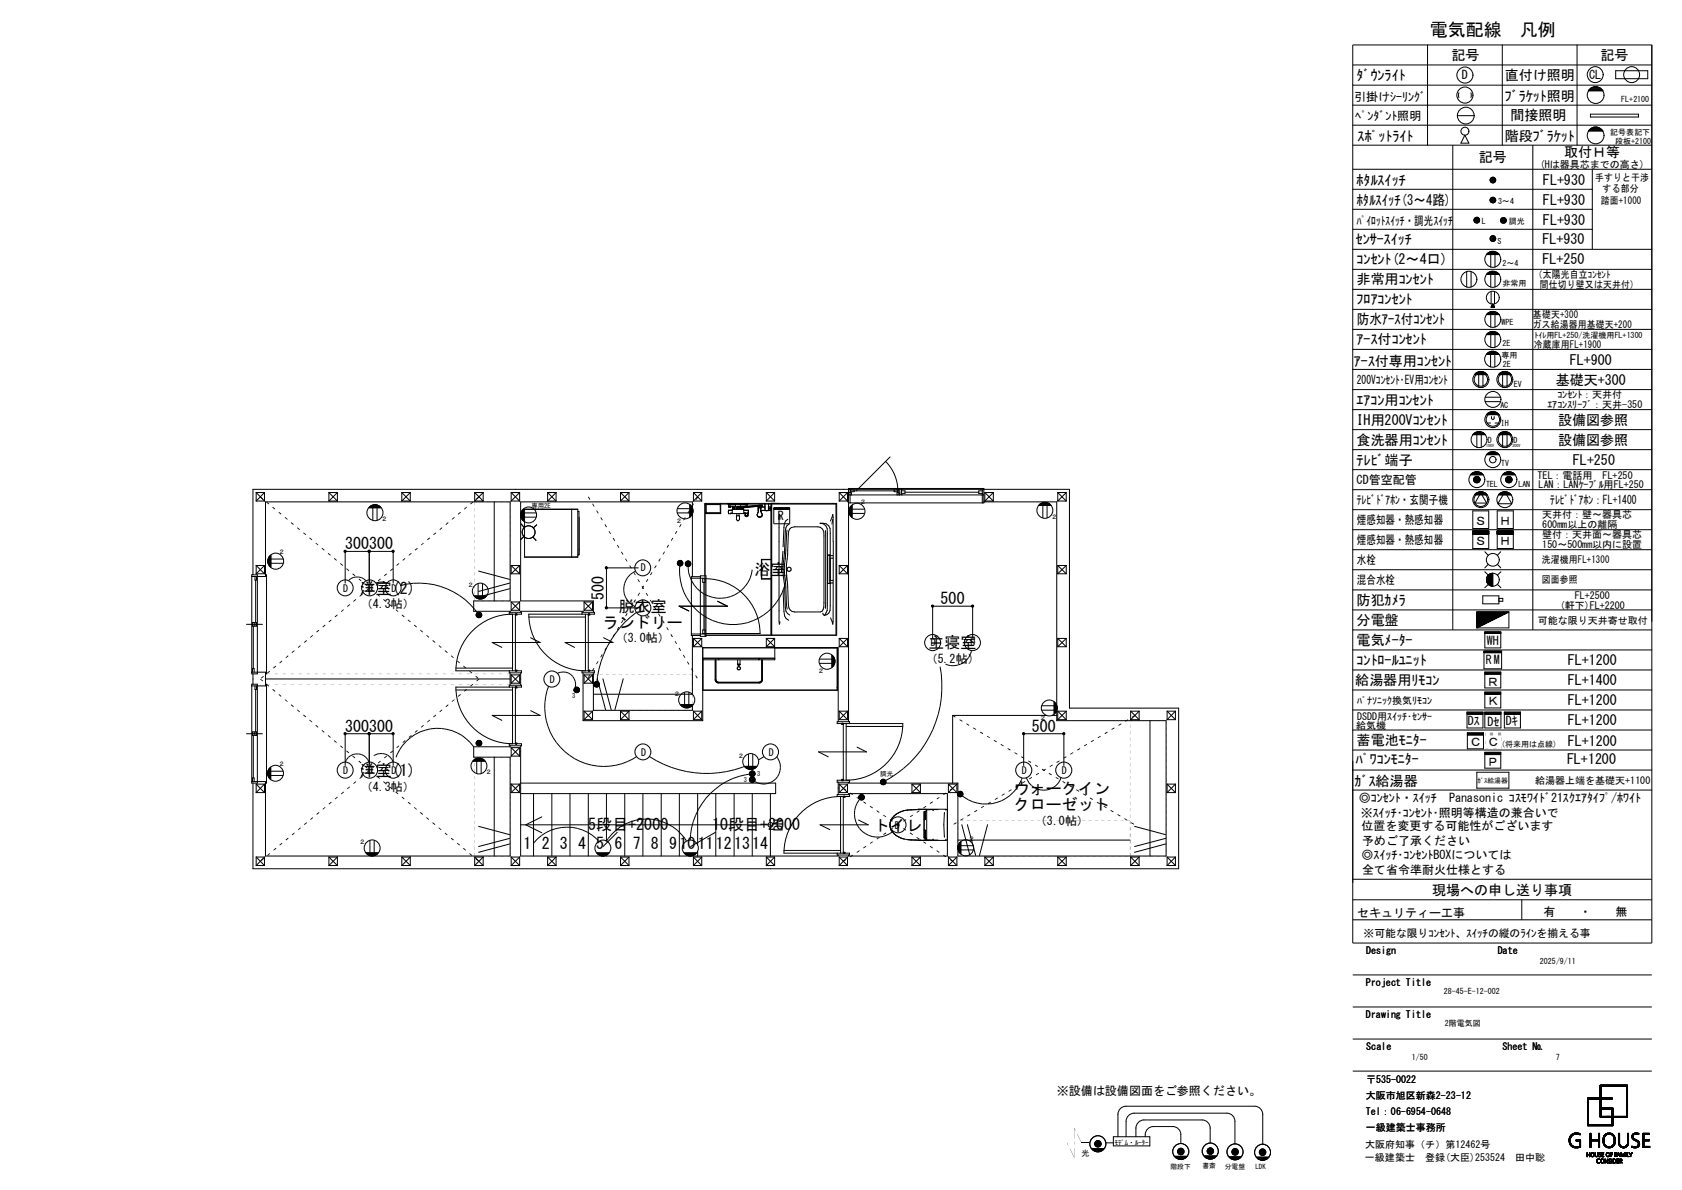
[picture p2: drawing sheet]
<svg xmlns="http://www.w3.org/2000/svg" width="420mm" height="297mm" viewBox="0 0 420 297" stroke-linecap="round" stroke-linejoin="round" font-family="sans-serif">
<defs><g id="words">
<text font-size="4.5" x="357" y="8.9">電気配線　凡例</text>
<g font-size="4">
<text x="86.2" y="137.1">300300</text>
<text x="188.4" y="143.6">浴室</text>
<text x="89.8" y="148.2">洋室(2)</text>
<text x="150.8" y="149.7" transform="rotate(-90 150.8 149.7)">500</text>
<text x="154.5" y="152.7">脱衣室</text>
<text x="234.9" y="150.7">500</text>
<text x="150.5" y="156.7">ランドリー</text>
<text x="231.9" y="161.8">主寝室</text>
<text x="86.2" y="182.6">300300</text>
<text x="257.6" y="182.6">500</text>
<text x="89.8" y="193.7">洋室(1)</text>
<text x="253.2" y="198.2">ウォークイン</text>
<text x="253.2" y="202.2">クローゼット</text>
<text x="146.9" y="207.1">5段目</text>
<text x="156.9" y="207.1">+2000</text>
<text x="177.9" y="207.1">10段目+2000</text>
<text x="218.2" y="207.3">トイレ</text>
<text x="130.7" y="211.9">1 2 3 4 5 6 7 8 91011121314</text>
</g>
<g font-size="3.5">
<text x="362.4" y="15">記号</text>
<text x="399.6" y="15">記号</text>
<text x="338.8" y="20">ﾀﾞｳﾝﾗｲﾄ</text>
<text x="375.7" y="20">直付け照明</text>
<text x="375.8" y="25.2">ﾌﾞﾗｹｯﾄ照明</text>
<text x="377.1" y="29.8">間接照明</text>
<text x="339" y="35.3">ｽﾎﾟｯﾄﾗｲﾄ</text>
<text x="375.8" y="35.1">階段ﾌﾞﾗｹｯﾄ</text>
<text x="369.2" y="40.5">記号</text>
<text x="390.6" y="39.3">取付Ｈ等</text>
<text x="338.8" y="46.2">ﾎﾀﾙｽｲｯﾁ</text>
<text x="385.3" y="46.2">FL+930</text>
<text x="338.8" y="51.2">ﾎﾀﾙｽｲｯﾁ(3～4路)</text>
<text x="385.3" y="51.2">FL+930</text>
<text x="385.3" y="56.2">FL+930</text>
<text x="338.5" y="60.9">ｾﾝｻｰｽｲｯﾁ</text>
<text x="338.8" y="66">ｺﾝｾﾝﾄ(2～4口)</text>
<text x="385.1" y="65.8">FL+250</text>
<text x="385.1" y="60.8">FL+930</text>
<text x="338.8" y="71">非常用ｺﾝｾﾝﾄ</text>
<text x="338.8" y="76">ﾌﾛｱｺﾝｾﾝﾄ</text>
<text x="338.8" y="81">防水ｱｰｽ付ｺﾝｾﾝﾄ</text>
<text x="338.8" y="86">ｱｰｽ付ｺﾝｾﾝﾄ</text>
<text x="338.1" y="91.2">ｱｰｽ付専用ｺﾝｾﾝﾄ</text>
<text x="388.5" y="96">基礎天+300</text>
<text x="392" y="91">FL+900</text>
<text x="338.8" y="101">ｴｱｺﾝ用ｺﾝｾﾝﾄ</text>
<text x="338.8" y="106">IH用200Vｺﾝｾﾝﾄ</text>
<text x="389" y="106.1">設備図参照</text>
<text x="338.8" y="111">食洗器用ｺﾝｾﾝﾄ</text>
<text x="389" y="111.1">設備図参照</text>
<text x="338.8" y="116">ﾃﾚﾋﾞ端子</text>
<text x="392.8" y="116">FL+250</text>
<text x="338.8" y="151">防犯ｶﾒﾗ</text>
<text x="338.8" y="156">分電盤</text>
<text x="338.8" y="161">電気ﾒｰﾀｰ</text>
<text x="338.8" y="166">ｺﾝﾄﾛｰﾙﾕﾆｯﾄ</text>
<text x="391.5" y="166">FL+1200</text>
<text x="338.4" y="170.9">給湯器用ﾘﾓｺﾝ</text>
<text x="391.5" y="171">FL+1400</text>
<text x="391.5" y="176">FL+1200</text>
<text x="338.8" y="186">蓄電池ﾓﾆﾀｰ</text>
<text x="391.5" y="181">FL+1200</text>
<text x="338.5" y="190.7">ﾊﾟﾜｺﾝﾓﾆﾀｰ</text>
<text x="391.3" y="190.7">FL+1200</text>
<text x="391.5" y="186.1">FL+1200</text>
<text x="338.2" y="196.2">ｶﾞｽ給湯器</text>
<text x="357.6" y="223.3">現場への申し送り事項</text>
</g>
<g font-size="3">
<text x="365" y="19.8">D</text>
<text x="396.8" y="19.7">CL</text>
<text x="338.1" y="25.1">引掛けｼｰﾘﾝｸﾞ</text>
<text x="338.4" y="29.9">ﾍﾟﾝﾀﾞﾝﾄ照明</text>
<text x="338.8" y="56.1">ﾊﾟｲﾛｯﾄｽｲｯﾁ・調光ｽｲｯﾁ</text>
<text x="338.8" y="95.8">200Vｺﾝｾﾝﾄ･EV用ｺﾝｾﾝﾄ</text>
<text x="338.8" y="120.8">CD管空配管</text>
<text x="338.8" y="125.8">ﾃﾚﾋﾞﾄﾞｱﾎﾝ・玄関子機</text>
<text x="387.1" y="125.8">ﾃﾚﾋﾞﾄﾞｱﾎﾝ：FL+1400</text>
<text x="194.2" y="129.8">R</text>
<text x="338.8" y="130.8">煙感知器・熱感知器</text>
<text x="368.3" y="131">Ｓ</text>
<text x="374.4" y="131">Ｈ</text>
<text x="338.8" y="135.8">煙感知器・熱感知器</text>
<text x="368.3" y="136">Ｓ</text>
<text x="374.4" y="136">Ｈ</text>
<text x="338.8" y="140.8">水栓</text>
<text x="338.8" y="145.8">混合水栓</text>
<text x="90.1" y="151.8">（4.3帖）</text>
<text x="153.8" y="160.4">（3.0帖）</text>
<text x="371.3" y="161">WH</text>
<text x="231.1" y="165.4">（5.2帖）</text>
<text x="371" y="165.8">RM</text>
<text x="371.3" y="171.1">Ｒ</text>
<text x="371.3" y="176.1">Ｋ</text>
<text x="366.5" y="181.1">Dｽ</text>
<text x="371.4" y="181.1">Dｾ</text>
<text x="376" y="181">Dｷ</text>
<text x="366.9" y="186.3">Ｃ</text>
<text x="371.3" y="191.1">Ｐ</text>
<text x="371.3" y="186.3">Ｃ</text>
<text x="90.1" y="197.3">（4.3帖）</text>
<text x="339.3" y="200.2">◎ｺﾝｾﾝﾄ・ｽｲｯﾁ　Panasonic ｺｽﾓﾜｲﾄﾞ21ｽｸｴｱﾀｲﾌﾟ/ﾎﾜｲﾄ</text>
<text x="339.8" y="203.9">※ｽｲｯﾁ･ｺﾝｾﾝﾄ･照明等構造の兼合いで</text>
<text x="195.5" y="207.4" transform="rotate(-90 195.5 207.4)">DN</text>
<text x="258.4" y="205.9">（3.0帖）</text>
<text x="339.9" y="207.3">位置を変更する可能性がございます</text>
<text x="339.9" y="214.5">◎ｽｲｯﾁ･ｺﾝｾﾝﾄBOXについては</text>
<text x="340.1" y="210.9">予めご了承ください</text>
<text x="340.1" y="218.1">全て省令準耐火仕様とする</text>
<text x="338.9" y="228.8">セキュリティー工事</text>
<text x="385.4" y="228.6">有　　・　　無</text>
<text x="263.9" y="273.3">※設備は設備図面をご参照ください。</text>
</g>
<text font-size="2.7" x="340.5" y="233.8">※可能な限りｺﾝｾﾝﾄ、ｽｲｯﾁの縦のﾗｲﾝを揃える事</text>
<g font-size="2.5">
<text x="384.5" y="41.9">(Hは器具芯までの高さ)</text>
<text x="398.3" y="45.1">手すりと干渉</text>
<text x="400.2" y="47.9">する部分</text>
<text x="399.8" y="50.8">踏面+1000</text>
<text x="383" y="69.5">（太陽光自立ｺﾝｾﾝﾄ</text>
<text x="384.5" y="71.8">間仕切り壁又は天井付）</text>
<text x="382.7" y="81.8">ガス給湯器用基礎天+200</text>
<text x="382.8" y="79.4">基礎天+300</text>
<text x="383" y="86.9">冷蔵庫用FL+1900</text>
<text x="386.4" y="101.9">ｴｱｺﾝｽﾘｰﾌﾞ：天井-350</text>
<text x="388.9" y="99.4">ｺﾝｾﾝﾄ：天井付</text>
<text x="383.9" y="119.5">TEL：電話用　FL+250</text>
<text x="384.2" y="121.8">LAN：LANｹｰﾌﾞﾙ用FL+250</text>
<text x="385.1" y="129.4">天井付：壁～器具芯</text>
<text x="385.1" y="131.9">600mm以上の離隔</text>
<text x="385.1" y="136.9">150～500mm以内に設置</text>
<text x="385.1" y="134.4">壁付：天井面～器具芯</text>
<text x="160" y="142.6">D</text>
<text x="382.7" y="140.6">洗濯機用FL+1300</text>
<text x="85.7" y="147.7">D</text>
<text x="91.8" y="147.7">D</text>
<text x="97.7" y="147.7">D</text>
<text x="382.7" y="145.6">図面参照</text>
<text x="393.2" y="149.4">FL+2500</text>
<text x="159.7" y="152.7">D</text>
<text x="384" y="155.8">可能な限り天井寄せ取付</text>
<text x="389.5" y="151.9">(軒下)FL+2200</text>
<text x="232.4" y="161.3">D</text>
<text x="242.4" y="161.3">D</text>
<text x="137.3" y="170.4">D</text>
<text x="338.9" y="179.6">DSDD用ｽｲｯﾁ･ｾﾝｻｰ</text>
<text x="338.9" y="175.6">ﾊﾟﾅｿﾆｯｸ換気ﾘﾓｺﾝ</text>
<text x="338.7" y="181.9">給気機</text>
<text x="160.1" y="188.6">D</text>
<text x="191.9" y="188.6">D</text>
<text x="85.7" y="193.1">D</text>
<text x="91.8" y="193.1">D</text>
<text x="97.7" y="193.1">D</text>
<text x="255.2" y="193.1">D</text>
<text x="265.2" y="193.1">D</text>
<text x="383.3" y="195.7">給湯器上端を基礎天+1100</text>
<text x="223.4" y="206.8">D</text>
<text x="341.1" y="238.1">Design</text>
<text x="374" y="238.1">Date</text>
<text x="341.1" y="246.1">Project Title</text>
<text x="341.1" y="254.1">Drawing Title</text>
<text x="341.1" y="262.1">Scale</text>
<text x="375.2" y="262.1">Sheet №</text>
<text x="341" y="274.2">大阪市旭区新森2-23-12</text>
<text x="341.1" y="270.2">〒535-0022</text>
<text x="341.1" y="278.2">Tel：06-6954-0648</text>
<text x="340.9" y="286.6">大阪府知事（チ）第12462号</text>
<text x="341.1" y="282.2">一級建築士事務所</text>
<text x="340.8" y="289.8">一級建築士　登録(大臣)253524　田中聡</text>
</g>
<g font-size="2">
<text x="404.8" y="25.6">FL+2100</text>
<text x="402.1" y="33.7">記号表記下</text>
<text x="403.3" y="35.9">段板+2100</text>
<text x="374.1" y="50.9">3～4</text>
<text x="370" y="55.9">L</text>
<text x="376.8" y="55.8">調光</text>
<text x="373.9" y="60.9">S</text>
<text x="375.2" y="71.3">非常用</text>
<text x="375.2" y="66.3">2～4</text>
<text x="374.9" y="81.2">WPE</text>
<text x="374.9" y="89.3">専用</text>
<text x="375.2" y="86.3">2E</text>
<text x="383.2" y="84.3">ﾄｲﾚ用FL+250/洗濯機用FL+1300</text>
<text x="375.2" y="91.7">2E</text>
<text x="374.6" y="101.7">AC</text>
<text x="378" y="96.6">EV</text>
<text x="374.8" y="106.3">IH</text>
<text x="371.5" y="110.4">D</text>
<text x="378" y="110.4">D</text>
<text x="374.8" y="116.4">TV</text>
<text x="371.1" y="121.6">TEL</text>
<text x="379.1" y="121.6">LAN</text>
<text x="374.8" y="186.6">(将来用は点線)</text>
<text x="384.5" y="240.7">2025/9/11</text>
<text x="360.5" y="248.1">28-45-E-12-002</text>
<text x="360.8" y="256.2">2階電気図</text>
<text x="352.5" y="264.7">1/50</text>
<text x="388.5" y="264.7">7</text>
<text x="270.1" y="288.5">光</text>
</g>
<g font-size="1.7">
<text x="368.9" y="195.3">ｶﾞｽ給湯器</text>
<text x="278.3" y="285.8">ﾓﾃﾞﾑ・ﾙｰﾀｰ</text>
<text x="292.3" y="291.7">階段下</text>
<text x="300.2" y="291.6">書斎</text>
<text x="305.8" y="291.8">分電盤</text>
<text x="313.5" y="291.9">LDK</text>
</g>
<g font-size="1.6">
<text x="214.7" y="125.8">２</text>
<text x="95.2" y="130">２</text>
<text x="132.7" y="126.7">専用2E</text>
<text x="168.7" y="130.5">２</text>
<text x="262.5" y="129.5">２</text>
<text x="69.6" y="138.2">２</text>
<text x="116.7" y="146.6">２</text>
<text x="168.3" y="173.7">２</text>
<text x="204.2" y="168">２</text>
<text x="142.9" y="174.3">3</text>
<text x="259.7" y="179.7">２</text>
<text x="69.5" y="191.2">２</text>
<text x="184.2" y="189.1">２</text>
<text x="121.2" y="193.3">２</text>
<text x="185.8" y="195.2">3</text>
<text x="189.1" y="193.7">3</text>
<text x="219.8" y="193.6">調光</text>
<text x="241.9" y="209.8">２</text>
<text x="89.7" y="210.7">２</text>
</g>
<g font-size="1">
<text x="371.1" y="111.7">100V</text>
<text x="377.7" y="111.5">200V</text>
</g>
</g></defs>
<g fill="none" stroke="#000" stroke-width=".25">
<path d="M337.8 11.2h74.7v224.2h-74.7zM337.8 16.2h74.7M356.4 11.2v25M375.1 11.2v25M393.8 11.2v25M403.4 17.7h8v1.9h-8zM337.8 21.3h74.7M337.8 26.2h74.7M337.8 31.2h74.7M337.8 36.2h74.7M362.8 36.2v121M363.9 28.9h4.2"/>
<path d="M364.3 23.2v1.1M365.8 33.7l1 2h-2zM367.3 23.2v1.1M382.7 36.2v121M396.6 22.7h3.7a2.11 2.11 0 0 0-3.7 0M396.6 32.7h3.7M396.6 32.8a2.11 2.11 0 0 1 3.7 0M396.7 22.6h3.4M396.7 32.6h3.4M396.8 22.4h3.2M396.8 32.5h3.2M396.9 22.3h3"/>
<path d="M396.9 32.3h3M397.1 22.1h2.7M397.1 32.2h2.7M397.1 28.5h12v.7h-12zM397.3 22h2.3M397.3 32h2.3M397.5 21.8h1.8M397.5 31.9h1.8M397.9 21.7h1M397.9 31.7h1M337.8 42.2h74.7M337.8 47.2h59.8"/>
<path d="M337.8 52.2h59.8M337.8 57.2h59.8M368 54.9h1.4M368.1 55.1h1.3M368.1 54.8h1.3M368.1 55.2h1.3M368.1 54.7h1.3M368.2 55.4h1.1M368.2 54.5h1.1M368.3 55.5h.9M368.3 54.4h.9M372.1 49.8h1.3"/>
<path d="M372.1 50h1.4M372.1 50.1h1.3M372.1 49.7h1.3M372.1 50.2h1.3M372.2 49.5h1.1M372.2 50.4h1.1M372.2 44.5v.9M372.2 59.1v.8M372.3 49.4h.9M372.3 50.5h.9M372.3 44.4v1.1M372.3 59v1.1"/>
<path d="M372.5 44.3v1.3M372.5 58.9v1.3M372.6 44.3v1.3M372.6 58.8v1.4M372.7 44.2v1.4M372.7 58.8v1.4M372.9 44.3v1.3M372.9 58.8v1.4M373 44.3v1.3M373 58.9v1.3M373.2 44.4v1.1M373.2 59v1.1"/>
<path d="M373.3 44.5v.9M373.3 59.1v.8M374.7 55h1.4M374.7 55.2h1.4M374.7 54.9h1.4M374.7 55.3h1.3M374.7 54.7h1.3M374.8 55.4h1.2M374.8 54.6h1.2M374.9 55.6h.9M374.9 54.4h.9M397.6 42.2v20"/>
<path d="M337.8 62.2h74.7M337.8 77.2h74.7M337.8 72.2h74.7M337.8 67.2h74.7M366.2 67.8v3.8M367.3 67.8v3.8M371.1 63.5h3.3M371.1 78.5h3.3M371.1 68.5h3.3M371.2 63.5h3.1M371.2 78.5h3.1M371.3 63.4h3"/>
<path d="M371.3 78.4h3M371.3 68.4h3M371.3 63.4h2.9M371.3 78.4h2.9M371.3 63.3h2.8M371.3 78.3h2.8M371.3 68.3h2.8M371.4 63.2h2.7M371.4 78.2h2.7M371.4 68.2h2.7M371.5 63.2h2.5M371.5 68.2h2.5"/>
<path d="M371.6 63.1h2.3M371.6 78.1h2.3M371.6 68.1h2.3M371.6 63h2.2M371.8 63h2M371.8 78h2M371.8 67.9h2M371.9 62.9h1.7M371.9 77.9h1.7M372 62.9h1.5M372 67.9h1.5M372.2 62.8h1.1"/>
<path d="M372.2 77.8h1.1M372.2 67.8h1.1M372.2 63.5v3.2M372.2 68.5v3.1M372.2 78.5v3.2M372.3 72.8v3.1M372.4 76.6v.1M372.4 62.7h.7M372.4 67.7h.7M372.4 76.4v.3M372.5 76.3v.4M372.6 76.2v.5"/>
<path d="M372.6 76.1v.6M372.7 76v.7M372.7 75.9v.8M372.7 75.9l.5 .8h-.9zM372.8 75.9v.8M372.8 76v.7M372.9 76.2v.5M373 76.2v.5M373 76.4v.3M373.1 76.5v.2M373.2 72.8v3.1M373.2 76.6v.1"/>
<path d="M373.3 63.5v3.2M373.3 68.5v3.1M373.3 78.5v3.2M337.8 82.2h74.7M337.8 87.2h74.7M337.8 97.2h74.7M337.8 92.2h74.7M368.2 93.5h3.1M368.3 93.3h2.9M368.4 93.2h2.7M368.6 93.1h2.3M368.8 93h2"/>
<path d="M368.9 92.9h1.7M369 92.9h1.5M369.2 92.8h1.1M369.2 93.5v3.1M369.4 92.8h.7M370.3 93.5v3.1M370.8 99.1h3.9M371.1 83.5h3.3M371.1 88.5h3.2M371.2 83.5h3.1M371.2 88.4h3.1M371.2 88.3h3"/>
<path d="M371.3 83.4h3M371.3 83.4h2.9M371.3 88.2h2.8M371.4 83.2h2.7M371.5 88.1h2.5M371.6 83.1h2.3M371.6 88h2.2M371.8 83h2M371.8 87.9h1.8M372 87.8h1.5M372 82.9h1.5M372.2 82.8h1.1"/>
<path d="M372.2 88.5v3.1M372.2 83.5v3.2M372.4 87.7h.6M373.3 88.5v3.1M373.3 83.5v3.2M374.1 93.5h3.3M374.2 93.5h3.1M374.3 93.3h2.9M374.4 93.2h2.7M374.6 93.1h2.3M374.7 93h2.1M374.9 92.9h1.7"/>
<path d="M375 92.9h1.5M375.2 92.8h1.1M375.2 93.5v3.1M375.4 92.8h.7M376.3 93.5v3.1M221.1 115.2a10.4 10.4 0 0 1 3.1 7.4M222.2 114l-8.4 8.5M337.8 102.2h74.7M337.8 117.2h74.7M337.8 112.2h74.7M337.8 107.2h74.7M367.2 118.5h3.2"/>
<path d="M367.2 118.4h3.1M367.3 118.4h2.9M367.4 118.3h2.8M367.4 118.2h2.7M367.5 118.2h2.5M367.6 118.1h2.4M367.7 118h2.2M367.7 108.5h3.2M367.7 118h2M367.9 117.9h1.8M367.9 108.3h2.9M368 119.9h1.5"/>
<path d="M368 119.8h1.5M368 119.8h1.6M368 119.7h1.6M368 119.6h1.5M368 119.5h1.5M368 117.9h1.5M368 119.4h1.5M368 108.2h2.7M368 108.2h2.6M368.1 119.3h1.3M368.1 119.2h1.3M368.1 108.1h2.4"/>
<path d="M368.2 117.8h1.2M368.2 119.2h1.1M368.2 108h2.2M368.3 119.1h1M368.3 108h2M368.3 119h.9M368.4 117.7h.7M368.4 107.9h1.8M368.5 119h.6M368.6 107.9h1.5M368.7 107.8h1.2M368.8 108.5v3.1"/>
<path d="M369 107.7h.7M369.9 108.5v3.1M370.8 100.2h3.9M371.1 113.5h3.3M371.1 103.5h3.3M371.2 113.5h3.1M371.2 103.5h3.1M371.3 113.3h2.9M371.3 105.6h.9M371.3 103.3h2.9M371.4 113.2h2.7M371.4 103.2h2.7"/>
<path d="M371.5 113.2h2.5M371.6 113.1h2.3M371.6 103.1h2.3M371.6 113h2.2M371.6 103h2.2M371.7 103h2.1M371.8 113h2M371.9 112.9h1.7M371.9 102.9h1.7M372 112.9h1.5M372 102.9h1.5M372.2 112.8h1.1"/>
<path d="M372.2 102.8h1.1M372.4 104l.1 .5 .2 .2 .3-.2 .1-.5M372.4 112.7h.7M372.4 102.7h.7M373.3 105.6h.9M374.1 108.5h3.3M374.2 108.5h3.1M374.3 108.3h2.9M374.4 108.2h2.7M374.5 108.2h2.5M374.6 108.1h2.3M374.6 108h2.3"/>
<path d="M374.7 108h2.1M374.9 107.9h1.7M375 107.9h1.5M375.2 118.5h3.1M375.2 107.8h1.1M375.2 108.5v3.1M375.2 118.4h3.1M375.3 118.4h2.9M375.4 118.3h2.8M375.4 118.2h2.7M375.4 107.7h.7M375.5 118.2h2.5"/>
<path d="M375.6 118.1h2.4M375.7 118.1h2.2M375.8 118h1.9M375.9 117.9h1.8M376 119.9h1.5M376 119.8h1.5M376 119.6h1.5M376 119.5h1.5M376 120h1.5M376 119.7h1.5M376 117.9h1.5M376 119.4h1.5"/>
<path d="M376.1 119.3h1.3M376.1 119.2h1.3M376.2 117.8h1.1M376.2 119.2h1.1M376.3 119.1h.9M376.3 108.5v3.1M376.3 119h.8M376.4 117.7h.7M376.5 119h.6M64 122.9h2M64 122.9v2.2M64 125.1h2"/>
<path d="M64 122.9l2 2.2M66 122.9v2.2M66 122.9l-2 2.2M66.9 139.7v.7M66.9 139.5v1.1M67 139.3v1.5M67.1 139.1v1.8M67.1 139.1v2M67.2 138.9v2.2M67.2 138.9v2.3M67.3 138.8v2.5M67.4 138.7v2.7"/>
<path d="M67.4 138.6v2.8M67.5 138.6v2.9M67.5 138.6v3M67.6 138.5v3.1M67.6 139.5h3.2M82.1 122.9h2.1M82.1 122.9v2.2M82.1 125.1h2.1M82.1 122.9l2.1 2.2M84.2 122.9v2.2M84.2 122.9l-2.1 2.2M92 126.7h3.2"/>
<path d="M92.1 126.7h3M92.2 126.6h2.9M92.2 126.5h2.8M92.2 137.6v8M92.3 126.4h2.7M92.4 126.4h2.5M92.4 126.4h2.4M92.5 126.3h2.2M92.6 126.2h2M92.7 126.2h1.8M92.9 126.1h1.5M93 126h1.2"/>
<path d="M93.1 126.7v3.2M93.3 126h.6M94.1 126.7v3.2M100.3 122.9h2.1M100.3 122.9v2.2M100.3 125.1h2.1M100.3 122.9l2.1 2.2M102.4 122.9v2.2M102.4 122.9l-2.1 2.2M118.5 122.9h2.1M118.5 122.9v2.2M118.5 125.1h2.1"/>
<path d="M118.5 122.9l2.1 2.2M120.6 122.9v2.2M120.6 122.9l-2.1 2.2M123.4 125.3v24.7M127.6 122.9h2.2M127.6 125.1h2.2M127.6 122.9v2.2M127.6 122.9l2.2 2.2M129.8 122.9v2.2M129.8 122.9l-2.2 2.2M130.1 127.9v1.2M130.1 130.7l.8 1"/>
<path d="M130.1 127.8v1.5M130.2 127.6v1.8M130.3 127.4v2.2M130.4 127.3v2.5M130.6 127.1v2.8M130.6 127.1v2.9M130.7 127v3M130.7 127v3.1M130.8 126.9v3.2M130.8 129.1h3.1M130.8 128h3.1M130.8 133.9l-.9 .8"/>
<path d="M131 127.1h13.3v12h-13.3zM131 127.1h13.3M131 139h13.3M133.1 134l.8 .9M134.1 130.9l-.9 .8M136.7 122.9h2.2M136.7 122.9v2.2M136.7 125.1h2.2M136.7 122.9l2.2 2.2M138.9 122.9v2.2M138.9 122.9l-2.2 2.2M142.7 127.1v12"/>
<path d="M144.3 127.6l.3 .1v10.8M144.6 138.5h-.3M144.6 129.1v9.4M154.9 122.9h2.2M154.9 122.9v2.2M154.9 125.1h2.2M154.9 122.9l2.2 2.2M157.1 122.9v2.2M157.1 122.9l-2.2 2.2M169.1 128h3.2M169.1 127h3.2M172.3 125.9v3.2"/>
<path d="M172.3 126v3M172.4 126v2.9M172.5 126.1v2.8M172.6 126.2v2.6M172.6 126.3v2.4M172.7 126.4v2.2M172.8 126.5v2M172.8 126.6v1.8M173 126.9v1.2M173 127.2v.6M173.1 122.9h2.1M173.1 122.9v2.2"/>
<path d="M173.1 125.1h2.1M173.1 122.9l2.1 2.2M175.2 122.9v2.2M175.2 122.9l-2.1 2.2M176 125.6h32.9v32.9h-32.9zM176 125.8h32.7v32.7M176.2 125.6v2.6h3.8v-2.6M176.3 125.9h3.5l.1 2.2h-3.6zM176.3 128h3.6M181.7 125.7h.3M181.7 125.7l.2 .2 4.9-.2M181.7 125.6v.1"/>
<path d="M181.8 125.6v.1M181.9 128.2h.6M181.9 126h1.8v.4h-1.8M182 125.6l-.1 1 .6-.2M182 125.8v.2M182.2 125.9h-.2M182.4 125.9v.1M182.4 126.4v.2M182.6 125.7h.1M182.6 125.6l.1 .1M182.7 125.6v.1M182.8 128.1l-.3 .1"/>
<path d="M182.8 128.2v-1.1h2.9v1.1M182.8 127.4h-.9v.7M182.8 127.3h-.9v.9M183 126.4v.7M183 126.4v.3M183 126.9v.2M183.5 126.4v.7M183.5 126.9h-.6v-.2h.6v.4M183.9 128.8h.8v.8l-.4 .4-.4-.4zM183.9 126.7l.1 .1M183.9 126.7l.4-.4 .3 .4M184 127.1v-.1l.5 .1"/>
<path d="M184 126.8v.1M184 126.7l.1-.3h.3l.1 .4M184 128.2v.5M184.1 126.6l.2-.2 .1 .2M184.1 126.6l-.1 .5M184.1 126.6v.4M184.2 129.9v.1M184.4 129.9l-.1 .1M184.4 126.6l.1 .5M184.4 126.6l.1 .1M184.5 128.2v.5M184.6 126.6l.4-.1z"/>
<path d="M184.6 126.7l-.1 .2M185 126.7l-.4 .1M185 126.7h.6v.2h-.6M185 126.8h-.4M185 126.6l-.4 .1M185 126.4v.7M185.1 126.4v.3M185.7 128.1h.2M185.7 127.4h1.2M185.7 127.3h1.2v.8M185.8 125.7h.1M185.8 125.6v.1"/>
<path d="M185.9 125.6l-.1 .1M185.9 126.4l-.4 .1v.6M185.9 127.9v.2M186 128.1v.1M186.1 126.5l-.6 .1M186.1 125.9v.1M186.1 128.1h.6M186.1 127.9v.5l.3 .3 .3-.3v-.5M186.3 125.9h.2M186.5 125.8v.1M186.5 125.7h.3M186.5 125.6v1"/>
<path d="M186.7 126.6l-1.1 .1M186.7 125.6v.1M186.8 125.6v.1M186.9 128.1l-.1 .6-.4 .2-.4-.2v-.5l-3.5-.1M189 126.2l-2.4 .2M189 128.5l.1 .2M189 128.5l.2 .4M189.1 128.7a.72 .72 0 0 0 1.1 0M189.1 128.7l.1 .2M189.3 126.6h1.7M189.3 127.4h.1M189.4 127.6l-.4 .9"/>
<path d="M189.4 127.6v.1M189.4 126.9l.3-.2 .3 .3M189.4 126.9v.7M189.4 126.9v.8M189.8 126.1l-3.2 .3M189.9 127.5l.1 .1M190 126.3l-3.3 .3M190 127.4h2.4M190 127v.7M190 127l-.1-.1 .1 .8M190 127.6l.2 .6M190 127.8l.2 .4"/>
<path d="M190.1 126.2l-5.3 .2v-.4h1.8v.6l-.5-.2M190.2 126.1l-.3 .4M190.2 128.2v.5M190.3 126.1l-.9 .1M190.3 126.1l-.4 .4M190.3 126.1h.1M190.3 128.7a.62 .62 0 0 1-.5 .4 .62 .62 0 0 1-.6-.2M190.4 126.1l-.3 .4M190.4 126.1v.1M190.4 126.2l-.2 .3M191 126.5h-1.7v.9M191 125.6l.1 1.8 .3 .1"/>
<path d="M191.2 127.4l.2 .1M191.3 122.9h2.1M191.3 122.9v2.2M191.3 125.1h2.1M191.3 122.9l2.1 2.2M191.6 127.4l-.2 .1M191.9 125.6v1.8l-.5 .1M191.9 126.6h.5M191.9 126.5h.5M191.9 125.6v1.8M192 126.9l.4 .1h-.4M192.4 127h.1"/>
<path d="M192.4 126.5v.9M192.4 126.5l.1 .3M192.5 127.1l-.1 .3M192.5 139.7h-2.3v2.2h.2v.4h-.2v2.1h2.3M192.5 125.6v32.9M192.5 139.6h-2.4v4.9h2.4M192.6 125.6v32.9M192.7 125.6v32.9M193.2 127.1h4M193.2 127h4M193.2 126.7h4v4h-4zM193.2 126.9h4"/>
<path d="M193.2 126.8h4M193.4 122.9v2.2M193.4 122.9l-2.1 2.2M194.7 129.7l-.1-1.3v27.4l.2-.6M195.5 137.6l-.4 5.4M196.5 132.3l-.7 9.4 .8 10.3M196.7 129.6l-.5 .4-.3 .6-.4 5.9M197 130.8l-.5 .4-.4 1.4-.2 5.4-.4 3.7 .4 4.1 .2 5.8 .2 1 .9 .9M197.2 132l.4-.3 .8-.2h5.8l.7 .1 .5 .5 .3 .6v17.7l-.2 1.7-.1 .4-.5 .2h-6.5a1.64 1.64 0 0 1-1.6-1.9l-.5-9 .4-3.5 .1-5zM206.1 132.4v19.4M206.6 138.6h.6l.1 7h-.7zM206.7 138.6v7"/>
<path d="M207.3 139.3h.6M207.3 138.7h.6M207.3 138.7v-6.8a1.97 1.97 0 0 0-2.5-1.3l.8 .1 .6 .5 .3 .7 .1 19.2a3.3 3.3 0 0 1-.8 2.5M207.3 139.3v5.6M207.3 130l.6-1.6 .1 6.8M207.9 129.7l-.2 1.1M208.1 135.2l-.2 20.6-.5-1.6M209.5 122.9h2.1M209.5 122.9v2.2M209.5 125.1h2.1M209.5 122.9l2.1 2.2M211.6 125.3h.3"/>
<path d="M211.6 122.9v2.2M211.6 122.9l-2.1 2.2M211.9 123.5h33.8M211.9 122.9h.7v.6M211.9 125.5h33.8v-3.6h-33.8v58.2M212 127.3v.6M212 127v1.2M212.1 126.9v1.5M212.2 126.7v1.8M212.2 126.6v2M212.3 122.1v3.4M212.3 126.5v2.2"/>
<path d="M212.3 126.4v2.4M212.4 122.3h.9v.4h-.9zM212.4 126.4v2.5M212.5 126.3v2.6M212.6 126.2v2.8M212.6 126.1v3M212.7 126l.1 3.2M212.8 128.1h3.1M212.8 127.1h3.1M213.3 122.5h10M223.3 122.3h.9v.4h-.9zM224.3 122.9h-.3v.6"/>
<path d="M224.3 122.1v1.4M224.7 122.1v1.4M225.1 122.5h.9v.6h-.9M225.1 122.1v1.4M226 122.9h18.4M245.3 122.5h-.9v.6h.9M245.3 122.1v3.4M245.7 125.3h18.2v54.6h27.3v33.8h-52v-15.2M245.9 122.9h2.1M245.9 122.9v2.2M245.9 125.1h2.1M245.9 122.9l2.1 2.2"/>
<path d="M248 122.9v2.2M248 122.9l-2.1 2.2M259.3 126.2h3.2M259.3 126.1h3.2M259.5 126h2.9M259.6 125.9h2.7M259.6 125.8h2.6M259.8 125.7h2.2M260 125.6h1.8M260.3 125.5h1.2M260.4 126.2v3.1M260.6 125.4h.6"/>
<path d="M261.5 126.2v3.1M264.1 122.9h2.1M264.1 122.9v2.2M264.1 125.1h2.1M264.1 122.9l2.1 2.2M266.2 122.9v2.2M266.2 122.9l-2.1 2.2M337.8 137.2h74.7M337.8 132.2h74.7M337.8 127.2h74.7M337.8 122.2h74.7M367.7 127.5h4v4.4h-4z"/>
<path d="M367.7 132.5h4v4.4h-4zM367.7 132.6h4M367.7 132.7h4M367.7 132.8h4M367.7 132.9h4M367.7 133h4M367.7 133.1h4M367.7 133.2h4M367.7 133.3h4M368 120h1.5M368 120.1h1.4M368.2 123.5h3.1"/>
<path d="M368.2 120.3h1.2M368.2 123.4h3.1M368.3 123.4h3M368.3 123.4h2.9M368.3 120.4h.9M368.3 123.3h2.8M368.4 120.4h.7M368.4 123.2h2.7M368.5 123.1h2.5M368.5 120.5h.5M368.6 123.1h2.3M368.7 123.1h2.1"/>
<path d="M368.8 123h2M368.9 122.9h1.7M369 122.9h1.5M369.2 122.8h1.1M369.4 122.7h.7M369.7 123l1.5 2.6h-2.9zM370.8 137.7l.8 .9M373.8 132.5h4.1v4.4h-4.1zM373.8 132.6h4.1M373.8 132.7h4.1M373.8 132.8h4.1M373.8 132.9h4.1"/>
<path d="M373.8 133h4.1M373.8 133.1h4.1M373.8 133.2h4.1M373.8 133.3h4.1M373.8 127.5h4.1v4.4h-4.1zM374.1 123.5h3.3M374.2 123.5h3.1M374.2 123.4h3.1M374.3 123.4h2.9M374.4 123.3h2.7M374.4 123.2h2.7M374.5 123.1h2.5"/>
<path d="M374.6 123.1h2.3M374.7 137.7l-.8 .9M374.7 123h2.1M374.9 122.9h1.7M375 122.9h1.5M375.2 122.8h1.1M375.8 122.7l1.7 3h-3.5zM376 120.1h1.4M376.1 120.3h1.3M376.3 120.4h.9M376.4 120.4h.7M376.5 120.5h.5"/>
<path d="M61.6 155.8h3.9M62.9 143.9h3.4v-18.6h61.1v24.7h-9.1v2.6h9.1v.2M62.9 143.5h1.4v24.7h-1.4zM63 155.4h.5v.9h-.5zM63.2 143.5v-21.4h203.8v54.6h27.3v40.1h-231.1v-21.3M63.2 156.3v10.6M63.7 155.4h.4v.9h-.4zM63.7 143.9v.9h.4v-.9M63.8 144.8v10.6M64 141.1v2.1M64 143.2h2M64 141.1h2"/>
<path d="M64 141.1l2 2.1M66 141.1v2.1M66 141.1l-2 2.1M66.3 143.5h.2v24.7h-.2M67.6 140.6h3.2M86.2 145.6v-8h12v8M87 144.9h.1M87 144.9a3 3 0 0 1 4.4 0M93.9 145.5a3.5 3.5 0 0 1 2.7 0M100.1 146.1a18 18 0 0 1 19.1 6.8M118.3 148.7h3.2M118.4 148.8h3.1"/>
<path d="M118.5 148.9h2.9M118.5 149h2.8M118.6 149h2.6M118.7 149.1h2.5M118.7 149.1h2.4M118.8 149.2h2.2M119 149.3h1.8M119.2 149.4h1.5M119.3 149.4h1.2M119.4 145.6v3.1M119.5 153.3h.2v.4h-.2zM119.5 153.3h.2v.3h-.2z"/>
<path d="M119.5 142.5l7.8 2.1M119.5 153.4h.2v.2h-.2zM119.5 153.4l.2 .2zM119.6 153.4v.1zM119.6 149.5h.7M120.5 145.6v3.1M127.2 152.8h3v.5h-3zM127.3 146.9l-7.8 2.1M127.3 145.5l-7.8 2.1M127.6 143.2h2.2M127.6 141.1h2.2M127.6 141.1v2.1"/>
<path d="M127.6 150.2v2.1M127.6 141.1l2.2 2.1M127.6 152.3h2.2M127.6 150.2h2.2M127.6 150.2l2.2 2.1M128.7 153.3v14.1M129.1 153.3v.2h-.4M129.8 141.1v2.1M129.8 150.2v2.1M129.8 141.1l-2.2 2.1M129.8 150.2l-2.2 2.1M130 152.8v-.2h15.6v.2"/>
<path d="M132 154h14.2M132.5 159.2l2.4 1.2h-12l2.4 1.2M145.3 153.3v-.5h3.1v.5h-16.4a14.1 14.1 0 0 0 14.2 14.1v-14.1M145.8 152.3h2.2M145.8 150.2h2.2M145.8 150.2v2.1M145.8 150.2l2.2 2.1M146.9 153.3v14.1M147.3 153.3v.2h-.4M148 150.2v2.1M148 150.2l-2.2 2.1M150.7 159.2l2.4 1.2h-12l2.4 1.2"/>
<path d="M158.7 142.6a4.8 4.8 0 0 0-2.9 4.4 4.8 4.8 0 0 0 2.8 4.4M158.9 152.9a24.7 24.7 0 0 0-9.8 17.2M159.4 141.7h-8v10h8M169.7 140.4h.3v.3h-.3zM169.7 140.5h.2v.2h-.2zM169.8 141.3a13.4 13.4 0 0 0 12.1 14.5 13.4 13.4 0 0 0 14.5-12.2M169.8 140.5l.1 .1zM171.7 140.6h.2v.2h-.2zM171.7 140.5h.3v.3h-.3zM171.8 140.6l.1 .2zM171.8 140.7l.1 .1zM171.8 141.4a8 8 0 0 0 7.7 7.9 8 8 0 0 0 8.3-7.1"/>
<path d="M172.6 158.2h3.7M172.6 144.3h3.7M172.9 158.6v14.7h-24.7M172.9 143.9v-18.6h-42.9v24.7h18.2v2.8M173.1 159.3v2.1M173.1 159.3h2.1M173.1 159.3l2.1 2.1M174.9 143.7h1.4v15.1h-1.4zM174.9 143.9h-2.3v14.7h2.3M175.2 159.3v2.1M175.2 159.3l-2.1 2.1M175.8 145.3v11.9"/>
<path d="M176.1 157.2h-.6v.9h14.3M176.1 144.4h-.6v.9h.6M176.1 144.4a13.7 13.7 0 0 1 13.7 13.8M179.2 150.1l2.4 1.2h-12l2.4 1.2M191.3 159.3v2.1M191.3 159.3h2.1M191.3 159.3l2.1 2.1M193.4 159.3v2.1M193.4 159.3l-2.1 2.1M195.5 147.4l.4 6.4 .4 .6 .6 .4M205.4 153l.4 .6M207.3 144.9h.6"/>
<path d="M207.3 145.5h.6M207.3 145.5v6.9l-.3 .6-1.2 .6M209.5 141.1v2.1M209.5 159.3v2.1M209.5 143.2h2.1M209.5 141.1h2.1M209.5 141.1l2.1 2.1M209.5 159.3h2.1M209.5 159.3l2.1 2.1M211.6 141.1v2.1M211.6 159.3v2.1M211.6 159.3l-2.1 2.1"/>
<path d="M211.6 141.1l-2.1 2.1M232.9 159.3v-8h10v8M264.1 141.1v2.1M264.1 159.3v2.1M264.1 143.2h2.1M264.1 141.1h2.1M264.1 159.3h2.1M264.1 141.1l2.1 2.1M264.1 159.3l2.1 2.1M266.2 141.1v2.1M266.2 159.3v2.1M266.2 141.1l-2.1 2.1"/>
<path d="M266.2 159.3l-2.1 2.1M337.8 142.2h74.7M337.8 152.2h74.7M337.8 147.2h74.7M337.8 157.2h74.7M368.8 152.8h7.8M368.8 152.9h7.7M368.8 153h7.4M368.8 153.1h7.2M368.8 153.2h6.9M368.8 153.4h6.6M368.8 153.5h6.4"/>
<path d="M368.8 153.6h6.1M368.8 153.8h5.9M368.8 153.9h5.7M368.8 154h5.3M368.8 154.1h5.1M368.8 154.2h5M368.8 154.3h4.8M368.8 154.4h4.5M368.8 154.6h4.3M368.8 154.7h4M368.8 154.8h3.7M368.8 154.9h3.5"/>
<path d="M368.8 155.1h3.3M368.8 155.2h3M368.8 155.3h2.8M368.8 155.4h2.7M368.8 155.5h2.4M368.8 155.6h2.1M368.8 155.7h1.9M368.8 155.9h1.7M368.8 156h1.4M368.8 156.1h1.1M368.8 156.3h.9M368.8 156.4h.6"/>
<path d="M368.8 156.5h.4M368.8 156.5h.3M368.8 156.7h.1M369 156.6h-.2M369.4 156.4l-.6 .1M369.6 156.3h-.8M369.8 156.2h-1M370.1 156l-1.3 .1M370.2 148.7h4.1v2h-4.1zM370.4 155.9l-1.6 .1M370.6 155.8h-1.8M370.8 142.7l.8 .9"/>
<path d="M370.8 157.7h3.9v4h-3.9zM370.8 158.1h3.9M370.8 158h3.9M370.8 157.9h3.9M370.8 157.8h3.9M370.8 155.7h-2M371.1 155.5l-2.3 .1M371.2 144.4v.6M371.3 144.1v1.2M371.3 144v1.4M371.3 155.4h-2.5M371.4 143.8v1.7"/>
<path d="M371.4 143.8v1.8M371.5 143.7v2M371.6 143.6v2.2M371.6 140.8l-.8 .9M371.6 145.8l-.8 .9M371.7 143.5v2.4M371.7 155.2l-2.9 .1M371.8 143.4v2.6M371.9 143.4v2.6M371.9 143.3v2.8M372 143.3v2.8M372 155.1l-3.2 .1"/>
<path d="M372.1 143.2v3M372.2 143.2v3M372.2 155h-3.4M372.3 143.2v3M372.4 143.1v3.2M372.4 154.9h-3.6M372.5 143.1v3.2M372.5 143.1l.1 3.2M372.6 143.1v3.2M372.7 143.1v3.2M372.7 154.7l-3.9 .1M372.8 143.1a1.61 1.61 0 0 0-1.6 1.6 1.61 1.61 0 0 0 1.6 1.6"/>
<path d="M373 154.6h-4.2M373.3 154.5h-4.5M373.5 154.3l-4.7 .1M373.8 154.2l-5 .1M373.9 145.8l.9 .9M373.9 140.8l.8 .9M374.1 154.1h-5.3M374.3 149.4h.9v.7h-.9M374.4 153.9l-5.6 .1M374.6 153.8h-5.8M374.8 142.7l-.9 .9M374.9 153.7h-6.1"/>
<path d="M375.1 153.5l-6.3 .1M375.3 153.4l-6.5 .1M375.6 153.3h-6.8M375.9 153.2h-7.1M376.1 153l-7.3 .1M376.4 152.9l-7.6 .1M376.8 152.7l-8 4M376.8 152.7v4h-8M376.8 152.7l-8 .1v3.9M62.9 167.8h3.4v3.4h-3.4M62.9 170.8h1.4v24.7h-1.4zM63 167.8v-.9h.5v.9"/>
<path d="M63.2 168.2v2.6M63.7 171.2v.9h.4v-.9M63.8 172.1v10.6M66.3 169.5h61.1M66.3 170.8h.2v24.7h-.2M113.8 172.2h14.2M113.8 166.8h14.2M127.2 171.5v-.5h3v.5h-16.4a14.1 14.1 0 0 0 14.2 14.1v-14.1M127.2 167.4v.5h3v-.5h-1.2v.2l-.2-.2h-15a14.2 14.2 0 0 1 14.2-14.1v14.1M127.4 167.9v3.1M127.6 168.4v2.1M127.6 170.5h2.2"/>
<path d="M127.6 168.4h2.2M127.6 168.4l2.2 2.1M128.7 167.3h.4v.1M128.7 171.5v14.1M129.1 171.5v.2h-.4M129.8 168.4v2.1M129.8 168.4l-2.2 2.1M130 167.9v3.1M132.5 177.4l2.4 1.2h-12l2.4 1.2M137 171.3a14.8 14.8 0 0 0 4.6 16.7 14.8 14.8 0 0 0 17.3 .8M139.2 168a3.1 3.1 0 0 1 3.4 .4 3.1 3.1 0 0 1 1 3.2M139.2 168v.1"/>
<path d="M143.8 172h.4v.4h-.4zM143.9 172.1h.2v.2h-.2zM143.9 172.1l.2 .2zM144 172.2h.1zM145.3 167.4h1.7v.2l1.4-.2v.5h-3.1zM145.6 167.9v12h29.9v-18.2h33.8v18.4M145.8 179.6h2.2M145.8 177.5h2.2M145.8 170.5h2.2M145.8 168.4h2.2M145.8 168.4v2.1M145.8 177.5v2.1"/>
<path d="M145.8 168.4l2.2 2.1M145.8 177.5l2.2 2.1M146.9 167.3h.4v.1M148 168.4v2.1M148 177.5v2.1M148 168.4l-2.2 2.1M148 177.5l-2.2 2.1M148.2 167.9v9.4h24.7v-1.2M148.8 170.7h.3v.3h-.3zM148.9 170.7h.2v.2h-.2zM148.9 170.7l.1 .2zM149 170.7v.2z"/>
<path d="M149.1 169.4l2.1 7.7M150.5 169.4l2.1 7.7M154.9 177.5v2.1M154.9 179.6h2.2M154.9 177.5h2.2M154.9 177.5l2.2 2.1M155.6 169.4l-2.1 7.7M157.1 177.5v2.1M157.1 177.5l-2.2 2.1M169.9 175.9h3.2M170 176h3M170 176.1h2.9"/>
<path d="M170.1 176.1h2.7M170.1 176.2h2.7M170.2 176.2h2.5M170.3 176.3h2.3M170.4 176.4h2.2M170.5 176.4h2M170.6 176.5h1.7M170.7 176.5h1.5M170.9 176.6h1.1M170.9 172.8v3.1M171.2 176.7h.6M172 172.8v3.1"/>
<path d="M173.1 177.5v2.1M173.1 161.4h2.1M173.1 179.6h2.1M173.1 177.5h2.1M173.1 177.5l2.1 2.1M175.2 177.5v2.1M175.2 177.5l-2.1 2.1M175.5 164.3h18M175.5 164.7v7.6M178.6 164.7v5l.3 .6 .5 .2 10.4-.1 .4-.3 .2-.4v-5M178.7 164.7v4.9l.3 .6 .4 .1 10.6-.1 .2-.4v-5.1M178.8 164.7v4.9l.1 .4 .6 .3 10.4-.2 .3-.5v-4.9"/>
<path d="M179.4 164.3v.4h-3.9M179.5 164.3v.4h9.9v-.4M184.2 164.7v1.2M184.2 165.9h.1M184.2 165.9l.2 .1 .3-.1M184.2 165.8h.1M184.2 165.9h.5M184.2 165.8h.6M184.8 164.7l-.1 1.2M191.3 161.4h2.1M193.5 161.7h15.5l.1 10.6h-33.6M193.5 161.7v3h-3.9v-.4"/>
<path d="M204.6 164.5h3.1M204.6 165.6h3.1M207.7 163.4v3.2M207.8 163.5v3M207.9 163.6v2.9M207.9 163.7v2.8M208 163.7v2.7M208.1 163.8v2.5M208.1 163.9v2.3M208.2 164v2.1M208.2 164v2M208.3 164.2v1.7"/>
<path d="M208.4 164.3v1.5M208.4 164.5v1.1M208.5 164.7v.7M209 171.6h.1M209.5 177.5v2.1M209.5 161.4h2.1M209.5 179.6h2.1M209.5 177.5h2.1M209.5 177.5l2.1 2.1M211.6 177.5v2.1M211.6 177.5l-2.1 2.1M234.7 166.4a26.7 26.7 0 0 1-13.6 28.4"/>
<path d="M242.6 162.3a4.6 4.6 0 0 1-6.5 3.4M260.1 177.2h3.1M260.1 176.1h3.1M261.3 178.6h-23.4v16.9M262.7 178.6h1.2M263.2 175.1v3.2M263.3 175.1v3.2M263.3 175.2v3M263.4 175.3v2.8M263.5 175.4v2.6M263.6 175.4v2.6M263.6 175.5v2.4"/>
<path d="M263.7 175.6v2.2M263.7 175.7v2M263.8 175.8v1.8M263.9 176.1v1.2M264 176.4v.6M264.1 177.5v2.1M264.1 161.4h2.1M264.1 179.6h2.1M264.1 177.5h2.1M264.1 177.5l2.1 2.1M266.2 177.5v2.1M266.2 177.5l-2.1 2.1"/>
<path d="M282.3 179.6h2.1M282.3 177.5h2.1M282.3 177.5v2.1M282.3 177.5l2.1 2.1M284.4 177.5l-2.1 2.1M284.4 177.5v2.1M287.1 179.9v33.8M291.4 179.6h2.1M291.4 177.5h2.1M291.4 177.5v2.1M291.4 177.5l2.1 2.1M293.5 177.5v2.1"/>
<path d="M293.5 177.5l-2.1 2.1M337.8 167.2h74.7M337.8 162.2h74.7M337.8 177.2h74.7M337.8 172.2h74.7M366.3 178.3h4M366.3 177.8h4M366.3 177.9h4M366.3 178h4M366.3 178.1h4M366.3 178.2h4M366.3 177.7h4v4h-4z"/>
<path d="M370.5 162.9h4.4M370.5 162.8h4.4M370.5 162.7h4.4M370.5 162.6h4.4M370.5 162.5h4.4v4.4h-4.4zM370.8 168.3h3.9M370.8 167.8h3.9M370.8 167.9h3.9M370.8 168h3.9M370.8 168.1h3.9M370.8 168.2h3.9M370.8 167.7h3.9v4h-3.9z"/>
<path d="M370.8 172.7h3.9v4h-3.9zM370.8 177.7h4v4h-4zM370.8 178.3h4M370.8 177.8h4M370.8 177.9h4M370.8 178h4M370.8 178.1h4M370.8 178.2h4M370.8 173.2h3.9M370.8 173.1h3.9M370.8 173h3.9M370.8 172.9h3.9"/>
<path d="M370.8 172.8h3.9M370.8 173.3h3.9M375.6 178.3h4M375.6 177.8h4M375.6 177.9h4M375.6 178h4M375.6 178.1h4M375.6 178.2h4M375.6 177.7h4v4h-4zM61.6 183.1h3.9M63 182.7h.5v.9h-.5zM63 195.1v-.9h.5v.9"/>
<path d="M63.2 183.6v10.6M63.7 182.7h.4v.9h-.4zM64 195.7v2.1M64 197.8h2M64 195.7h2M64 195.7l2 2.1M66 195.7v2.1M66 195.7l-2 2.1M66.9 192.4v1.2M66.9 192.2v1.6M67.1 192v2M67.2 191.8v2.4"/>
<path d="M67.3 191.7v2.7M67.4 191.6v2.8M67.4 191.6v2.9M67.5 191.5v3M67.6 191.4v3.2M67.6 193.5h3.1M67.6 192.5h3.1M86.2 191.1v-8h12v8M86.2 190.2a3.2 3.2 0 0 1 3-2 3.2 3.2 0 0 1 3 2M92.2 183.1v8M93.3 188.6a3.2 3.2 0 0 1 4.9 1.6M118 190h3.2"/>
<path d="M118 189.9h3.2M118.1 189.9h3M118.2 189.8h2.8M118.2 189.7h2.8M118.3 186.4v2.6h9.1v24.7h-61.1v-18.6h-3.4M118.3 186.4a11.1 11.1 0 0 0-19.4 2.6M118.3 189.7h2.6M118.4 189.6h2.4M118.5 189.5h2.2M118.6 189.4h2M118.7 189.4h1.8M118.8 189.4h1.6"/>
<path d="M119 189.3h1.2M119 190v3.1M119.3 189.2h.6M119.5 185.3h.2v.3h-.2zM119.5 185.4h.2v.2h-.2zM119.5 185.4l.2 .2zM119.6 185.4v.1zM120.1 190v3.1M123.4 189v24.7M127.2 185.6h1.6v.2l1.4-.2v.5h-3zM127.4 186.1v.3h-9.1M127.6 197.8h2.2"/>
<path d="M127.6 195.7h2.2M127.6 186.6v2.1M127.6 195.7v2.1M127.6 188.7h2.2M127.6 186.6h2.2M127.6 186.6l2.2 2.1M127.6 195.7l2.2 2.1M128.7 185.5h.4v.1M129.8 186.6l-2.2 2.1M129.8 186.6v2.1M129.8 195.7v2.1M129.8 195.7l-2.2 2.1"/>
<path d="M130 195.5h63.7v2.6h-63.7M130 186.1v27.6h79.3v-.3M133.2 198.1v15.6M137.8 198.1v15.6M142.3 198.1v15.6M146.9 198.1v15.6M151.4 198.1v11.8M156 198.1v15.6M160.5 198.1v15.6M162.2 188.8h.1M162.2 188.8a26.3 26.3 0 0 0 23.6 2.5M165.1 198.1v15.6"/>
<path d="M169.6 198.1v15.6M174.2 198.1v12.8M178.7 198.1v15.6M183.3 198.1v15.6M185.8 191.3h3.3M185.9 191.3h3.1M185.9 191.4h3M186 191.5h2.9M186.1 191.5h2.7M186.1 191.6h2.7M186.2 191.6h2.5M186.3 191.7h2.3"/>
<path d="M186.4 191.8h2.2M186.4 191.8h2M186.7 191.9h1.5M186.9 188.2v3.1M187.1 192.1h.7M187.2 193.2a17.1 17.1 0 0 0-14.9 16.5M187.7 194.4h.3v.3h-.3zM187.7 193h.3v.3h-.3zM187.8 194.5h.1v.2h-.1zM187.8 193l.1 .2zM187.8 194.5l.1 .2zM187.8 193.1l.1 .1z"/>
<path d="M187.8 198.1v15.6M188 188.2v3.1M190.8 188.8l-1.4 .9M190.8 188.8h.1M192.4 198.1v15.6M194 188.9a4.2 4.2 0 0 1-.2 5.4 4.2 4.2 0 0 1-5.4 .7M209 194.7h1.3v.2l1.8-.2v.5h-3.1zM209 198.3h3.1v.5h-3.1zM209.3 195.2v3.1M209.5 195.7v2.1M209.5 197.8h2.1M209.5 195.7h2.1"/>
<path d="M209.5 195.7l2.1 2.1M210.2 180.6v.2h.4M210.6 180.6v14.1M210.6 198.8v14.1M210.6 194.5h-.4v.2M211 198.8v.2h-.4M211.3 180.6v14.1a14.1 14.1 0 0 0 14.1-14.1h-16.4v-.5h3.1v.5M211.3 181.3h14.1M211.6 195.7v2.1M211.6 195.7l-2.1 2.1M211.9 195.2v.3h8M211.9 198.3v-.2h24.7v15.6h-24.7v-.3"/>
<path d="M214 186.5l2.4 1.2h-12l2.4 1.2M214.7 199.5a5.8 5.8 0 0 0 .4 7.8 5.8 5.8 0 0 0 7.9 .1M215 198.8h.3v.3h-.3zM215 198.9h.2v.2h-.2zM215 198.9h.3v.2h-.3zM215.1 199h.1zM220.4 195h.3v.3h-.3zM220.4 195.1h.3v.2h-.3zM220.5 195.1l.1 .2zM220.5 195.1l.1 .1zM221.1 195.5h18.1v2.3M227.7 195.7v2.1"/>
<path d="M227.7 197.8h2.1M227.7 195.7h2.1M227.7 195.7l2.1 2.1M229.8 195.7v2.1M229.8 195.7l-2.1 2.1M236.8 197.8h2.1M236.8 195.7h2.1M236.8 195.7v2.1M236.8 195.7l2.1 2.1M238.9 195.7v2.1M238.9 195.7l-2.1 2.1M239.6 198h.3v.4h-.3z"/>
<path d="M239.6 198.1h.3v.2h-.3zM239.7 198.1h.2v.2h-.2zM239.7 198.1l.1 .2zM239.7 198.1l.1 .1zM255.2 194.2a9.5 9.5 0 0 1-14.9 4.4M255.6 191.1v-8h10v8M256.3 194.1a4.5 4.5 0 0 0 4.3 3.1 4.5 4.5 0 0 0 4.3-3.1M291.4 197.8h2.1M291.4 195.7h2.1M291.4 195.7v2.1M291.4 195.7l2.1 2.1M293.5 195.7v2.1"/>
<path d="M293.5 195.7l-2.1 2.1M337.8 197.2h74.7M337.8 187.2h74.7M337.8 192.2h74.7M337.8 182.2h74.7M366.4 183.5h4M366.4 183h4M366.4 183.1h4M366.4 183.2h4M366.4 183.3h4M366.4 183.4h4M366.4 182.9h4v4h-4z"/>
<path d="M368.8 192.7h8v4h-8zM370.8 187.7h3.9v4h-3.9zM370.8 188.3h3.9M370.8 187.8h3.9M370.8 188h3.9M370.8 188.1h3.9M64 216h2M64 213.9h2M64 213.9v2.1M64 213.9l2 2.1M66 213.9v2.1M66 213.9l-2 2.1"/>
<path d="M82.1 216h2.1M82.1 213.9h2.1M82.1 213.9v2.1M82.1 213.9l2.1 2.1M84.2 213.9v2.1M84.2 213.9l-2.1 2.1M91.3 212.9h3.2M91.4 213h3M91.5 213.1h2.8M91.6 213.1h2.6M91.7 213.3h2.4M91.9 213.4h2"/>
<path d="M92.2 213.5h1.5M92.3 213.6h1.2M92.4 209.7v3.2M92.6 213.6h.7M93.4 209.7v3.2M100.3 216h2.1M100.3 213.9h2.1M100.3 213.9v2.1M100.3 213.9l2.1 2.1M102.4 213.9v2.1M102.4 213.9l-2.1 2.1M118.5 216h2.1"/>
<path d="M118.5 213.9h2.1M118.5 213.9v2.1M118.5 213.9l2.1 2.1M119.5 206.2l7.8 2.1M120.6 213.9v2.1M120.6 213.9l-2.1 2.1M127.3 210.7l-7.8 2M127.3 209.3l-7.8 2M127.6 216h2.2M127.6 213.9h2.2M127.6 213.9v2.1M127.6 213.9l2.2 2.1"/>
<path d="M129.8 213.9v2.1M129.8 213.9l-2.2 2.1M130 205.9h62.4M135.3 203.9l-4 2 4 2M136.7 216h2.2M136.7 213.9h2.2M136.7 213.9v2.1M136.7 213.9l2.2 2.1M138.9 213.9v2.1M138.9 213.9l-2.2 2.1M148.9 212.9h3.2M149 212.9h3.1"/>
<path d="M149 213h3M149.1 213.1h2.8M149.2 213.1h2.6M149.3 213.2h2.5M149.4 213.3h2.3M149.4 209.8a10.8 10.8 0 0 0-16.2 .6M149.4 213.4h2.2M149.5 213.4h2M149.8 213.5h1.5M151.4 213.4v.3M154.2 207.7l-3.7 3.6M154.9 216h2.2"/>
<path d="M154.9 213.9h2.2M154.9 213.9v2.1M154.9 213.9l2.2 2.1M157.1 213.9v2.1M157.1 213.9l-2.2 2.1M170.8 212.9h3.1M170.9 213h3M171 213.1h2.8M171 213.1h2.7M171.1 213.2h2.5M171.2 213.3h2.4M171.3 213.4h2.1"/>
<path d="M171.4 213.4h2M171.4 209.9a11.8 11.8 0 0 0-19.9 0M171.6 213.5h1.5M173.1 216h2.1M173.1 213.9h2.1M173.1 213.9v2.1M173.1 213.9l2.1 2.1M174.2 212.5v1.2M175.2 213.9v2.1M175.2 213.9l-2.1 2.1M178.7 207.7l-6.3 3.6M191.3 216h2.1"/>
<path d="M191.3 213.9h2.1M191.3 213.9v2.1M191.3 213.9l2.1 2.1M193.4 213.9v2.1M193.4 213.9l-2.1 2.1M195.7 212.3h14.2M209 212.9v.5h3.1v-.5h-16.4a14.2 14.2 0 0 1 14.2-14.1v14.1M209.5 216h2.1M209.5 213.9h2.1M209.5 213.9v2.1M209.5 213.9l2.1 2.1M210.6 212.7h.4v.2"/>
<path d="M211.6 213.9v2.1M211.6 213.9l-2.1 2.1M214.4 204.7l2.4 1.2h-12l2.4 1.2M222.2 205.9a2.73 2.73 0 0 0 1 2.2M222.2 205.9a3.1 3.1 0 0 0 1 2.2M222.5 204.7l-.3 1.2M222.8 204.1l-.3 .6M223.2 208.1l1.8 1.1M225 209.2l1.6 .3 3.4 .2M225.8 202.3l-.8 .3a4.5 4.5 0 0 0-2.5 2.1M226.6 209.6l2.7 .1M227.7 216h2.1"/>
<path d="M227.7 213.9h2.1M227.7 213.9v2.1M227.7 213.9l2.1 2.1M229.3 202h6.9l.4 .2M229.3 209.7v.1M229.3 202h2v.6h-.5l.5-.1M229.3 202l-3.5 .3M229.8 213.9v2.1M229.8 213.9l-2.1 2.1M230 202.1l-4.2 .2M230.7 202.6v6.5M230.8 207.1l.3 .2v1.8h-.3"/>
<path d="M230.8 207.2h.2M230.8 204.6h.2M230.8 209.7h.1M230.8 202.1h.1M230.8 209.2h.5l-.1 .5M230.9 202.6v1.8M230.9 207.3v1.8M230.9 209.6h.5M230.9 202.1h.5M231 204.6l.1-2h-.3v6.5M231 204.6h-.2M231.1 202.6v1.8"/>
<path d="M231.1 207.3v1.8M231.4 202.1v7.5M231.4 209.6h.8M231.4 202.1h.8M232.3 209.7h1.9M232.3 202.1h1.9M232.8 202.1l.3 .2M233.1 209.4l-.3 .2M235.8 202.8l-.1 3.1 .1 3.1M236.1 209.5v.1M236.1 202.1v.1M236.6 209.5l-.4 .3h-6.9"/>
<path d="M236.8 216h2.1M236.8 213.9h2.1M236.8 213.9v2.1M236.8 213.9l2.1 2.1M238.9 213.9v2.1M238.9 213.9l-2.1 2.1M239.1 211.3v.6M239.2 209.7h43M239.3 210.9v1.4M239.4 210.7v1.8M239.4 210.6v2M239.4 210.5v2.2"/>
<path d="M239.5 210.4v2.4M239.6 210.4v2.5M239.6 210.3v2.6M239.7 210.2v2.8M239.8 210.1v3M239.9 210.1v3M239.9 210v3.2M239.9 212.1h3.1M239.9 211.1h3.1M240.2 205.8l2 7.7M241.6 205.8l2 7.7M245.9 216h2.1"/>
<path d="M245.9 213.9h2.1M245.9 213.9v2.1M245.9 213.9l2.1 2.1M246.6 205.8l-2 7.7M248 213.9v2.1M248 213.9l-2.1 2.1M264.1 213.9v2.1M264.1 216h2.1M264.1 213.9h2.1M264.1 213.9l2.1 2.1M266.2 213.9v2.1M266.2 213.9l-2.1 2.1"/>
<path d="M282.3 216h2.1M282.3 213.9h2.1M282.3 213.9v2.1M282.3 213.9l2.1 2.1M283.3 206.2l7.7 2.1M284.4 213.9v2.1M284.4 213.9l-2.1 2.1M291 210.7l-7.7 2M291 209.3l-7.7 2M291.4 216h2.1M291.4 213.9h2.1M291.4 213.9v2.1"/>
<path d="M291.4 213.9l2.1 2.1M293.5 213.9v2.1M293.5 213.9l-2.1 2.1M337.8 219.5h74.7M337.8 224.6h74.7M337.8 229.6h74.7M380 224.6v5M337.8 251.3h74.7M337.8 243.3h74.7M337.8 259.3h74.7M283.2 277.8h23.2a2.02 2.02 0 0 1 2 2.1v5.6M283.2 277.8a2.06 2.06 0 0 0-2 2.1v3.8"/>
<path d="M313.3 276.1h-32.2a2.05 2.05 0 0 0-2 2v5.6M313.3 276.1a2.02 2.02 0 0 1 2 2v7.5M337.8 267.3h74.7M396.4 274.2l.2 .2M396.4 279.9l.2 .3-.2-.2M396.4 279.9l.2 .2M396.4 279.8l.2 .2-.2-.5 .2 .3M396.4 279.4l.2 .3M396.4 279.4l.2 .2M396.4 279.2l.2 .5M396.4 279.2l.2 .2M396.4 278.8l.2 .6-.2-.3"/>
<path d="M396.4 278.8l.2 .3M396.4 278.7l.2 .2M396.4 278.3l.2 .3-.2-.2M396.4 276.8l.2 .3M396.4 277.2l.2 .1M396.4 277.2l.2 .3M396.4 277.3l.2 .5M396.4 277.4l.2 .3M396.4 277.6l.2 .2M396.4 277.7l.2 .2M396.4 277.8l.2 .4M396.4 278l.2 .2"/>
<path d="M396.4 278.3l.2 .3M396.4 278.2l.2 .3-.2-.3M396.4 278.1l.2 .3M396.4 274.1l.2 .2M396.4 274.2l.2 .2-.1-.1M396.4 274.4l.2 .3M396.4 274.5l.2 .2M396.4 274.6l.2 .2M396.4 274.7l.2 .3M396.4 274.8l.2 .2M396.4 274.9l.2 .2M396.4 275l.2 .2"/>
<path d="M396.4 275l.2 .3M396.4 275.1l.2 .3M396.4 275.2l.2 .3M396.4 275.3l.2 .2M396.4 275.4l.2 .2M396.4 275.5l.2 .2M396.4 275.6l.2 .3M396.4 275.4l.2 .4M396.4 275.7l.2 .3M396.4 276l.2 .3M396.4 276.2l.2 .2M396.4 276.2l.2 .4-.2-.2"/>
<path d="M396.4 276.5l.2 .3M396.4 274.2l.1 .1M396.5 274.3l.1 .3M396.6 278.7l-.2-.2 .2 .3M396.6 276.9l-.2-.3 .2 .3M396.6 276.9l-.2-.2 .2 .3M396.6 277.2l-.2-.3 .2 .4M396.6 276.1l-.2-.3 .2 .4M396.6 276.7l-.2-.3 .2 .3M396.6 274.3h.1M396.7 274.1l.3 .2-.5-.2 .2 .2M396.8 274.1l.4 .2-.3-.2"/>
<path d="M397 274.1l.3 .2-.2-.2M397 274.3l-.2-.2 .3 .2M397.2 274.1l.2 .2M397.2 274.1l.4 .2M397.3 274.1l.2 .2M397.4 274.1l.3 .2M397.6 274.1l.2 .2M397.6 274.1l.4 .2M397.8 274.1l.3 .2M397.8 274.1l.3 .2-.2-.2M398 274.1l.2 .2M398 274.1l.4 .2-.3-.2"/>
<path d="M398.5 274.3l-.3-.2 .3 .2M398.6 274.1l.1 .2M398.6 274.3l-.3-.2 .4 .2M398.6 274.1l.3 .2M398.7 274.1l.4 .2-.3-.2M398.9 274.1l.3 .2-.3-.2M399 274.1l.3 .2M399.1 274.1l.4 .2M399.2 274.1l.3 .2M399.3 274.1l.5 .4-.5-.4 .2 .2M399.5 274.1h.1M399.5 276.2l.3 .3-.3-.5 .3 .2"/>
<path d="M399.5 271l.3 .3M399.5 270.9l.3 .3M399.5 270.8l.5 .3-.3-.3M399.5 278.6l.3 .2zM399.5 272.2l.3 .2M399.5 272.1l.3 .2M399.5 272l.3 .2M399.5 271.9l.3 .3M399.5 271.8l.3 .3M399.5 271.7l.3 .3M399.5 271.7l.3 .2M399.5 271.5l.3 .3"/>
<path d="M399.5 271.4l.3 .3M399.5 271.4l.3 .2M399.5 271.3l.3 .2M399.5 271.2l.3 .2M399.5 271.1l.3 .3M399.5 272.2l.3 .3M399.5 272.3l.3 .3M399.5 272.4l.3 .3M399.5 272.5l.3 .3M399.5 272.6l.3 .2M399.5 272.7l.3 .3M399.5 272.8l.3 .2"/>
<path d="M399.5 272.9l.3 .2M399.5 273.7l.6 .6zM399.5 273l.3 .2M399.5 273l.3 .3M399.5 273.1l.3 .3M399.5 273.2l.3 .3M399.5 273.3l.3 .3M399.5 273.4l.3 .2M399.5 273.5l.3 .2M399.5 273.6l.3 .2M399.5 273.6l.3 .3M399.5 273.9l.5 .4"/>
<path d="M399.5 274l.3 .3M399.5 274.2l-.1-.1 .4 .3M399.5 274.3l.3 .3-.3-.2M399.5 274.4l.3 .3M399.5 274.7l.3 .3M399.5 274.8l.3 .3M399.5 275.2l.3 .1M399.5 275.3l.3 .2M399.5 275.3l.3 .4M399.5 275.4l.3 .3M399.5 275.5l.3 .3M399.5 275.8l.3 .3-.3-.2"/>
<path d="M399.5 276.4l.4 .4M399.5 276.7l.3 .2M399.5 276.8l.3 .3M399.5 276.9l.3 .3-.3-.3M399.5 277.1l.3 .2M399.5 277.2l.3 .3-.3-.2M399.5 277.5l.3 .2M399.5 277.8l.3 .2-.3-.5 .3 .3M399.5 277.9l.3 .2M399.5 278.2l.3 .2-.3-.4 .3 .3M399.5 278.2l.3 .4M399.5 278.3l.6 .5-.3-.2"/>
<path d="M399.5 278.4l.4 .4zM399.5 278.5l.4 .3zM399.5 278.8h.1M399.5 278.7l.2 .1M399.5 277.9l.3 .3M399.5 276.9l.3 .3M399.5 276.4l.3 .3M399.5 273.8l.3 .4M399.8 270.8l.2 .3M399.8 274.2l.1 .1-.4-.4 .3 .4M399.8 274.8l-.3-.3 .3 .4M399.8 275.2l-.3-.3 .3 .4"/>
<path d="M399.8 275.8l-.3-.2 .3 .5M399.8 276.7l-.3-.2 .3 .3M399.8 276.8l-.3-.2 .3 .3M399.8 277.6l-.3-.2 .3 .3M399.8 278.6l.2 .2M399.8 278.7l.2 .1M399.8 278.8h.1M399.8 276.6l.2 .2M399.8 276.6l.1 .2M399.8 276.7l.1 .1M399.8 276.8h2.7v1.8M399.8 274.2l.1 .1"/>
<path d="M399.8 274.1l.2 .2M399.8 276.8v1.8M399.9 270.8l.4 .3-.3-.3M399.9 274.1l.4 .2-.3-.2M399.9 276.6l.3 .2M400 276.8l-.5-.5 .6 .5M400 270.8l.3 .3M400 274.1l.3 .2M400.1 276.6l.2 .2M400.1 270.8l.4 .3-.2-.3M400.1 274.1l.4 .2-.3-.2M400.1 276.6l.4 .2"/>
<path d="M400.1 278.8l-.2-.2 .5 .2M400.2 278.6l.2 .2M400.3 278.6l.2 .2M400.3 270.8l.3 .3M400.3 274.1l.2 .2M400.3 278.6l.3 .2M400.4 270.8l.4 .3-.3-.3M400.4 276.6l.2 .2M400.4 274.1l.3 .2M400.4 278.6l.3 .2M400.5 276.6l.2 .2M400.5 274.1l.3 .2"/>
<path d="M400.5 276.6l.4 .2M400.5 278.6l.3 .2M400.6 270.8l.3 .3M400.6 274.1l.3 .2M400.6 278.6l.3 .2M400.6 270.8l.4 .3-.2-.3M400.6 276.6l.3 .2M400.7 274.1l.2 .2M400.7 278.6l.2 .2M400.7 276.6l.3 .2M400.8 274.1l.3 .2M400.8 278.6l.2 .2"/>
<path d="M400.9 278.6l.2 .2M400.9 270.8l.2 .3M400.9 274.1l.3 .2M400.9 270.8l.4 .3-.2-.3M400.9 278.6l.3 .2M401 274.1l.2 .2M401 278.6l.3 .2M401.1 274.1l.2 .2M401.1 276.6l.1 .2M401.1 276.8l-.3-.2 .4 .2M401.1 270.8l.3 .3M401.1 278.6l.3 .2"/>
<path d="M401.2 274.1l.2 .2M401.2 270.8l.4 .3-.3-.3M401.2 276.6l.5 .2-.3-.2M401.2 274.1l.3 .2M401.2 278.6l.3 .2M401.3 274.1l.3 .2M401.3 278.6l.3 .2M401.4 270.8l.3 .3M401.4 274.1l.3 .2M401.4 276.8l-.2-.2 .2 .2M401.4 278.6l.3 .2M401.4 270.8l.4 .3-.2-.3"/>
<path d="M401.5 274.1l.2 .2M401.5 276.6l.3 .2M401.5 278.6l.2 .2M401.6 274.1l.2 .2M401.6 276.6l.3 .2-.3-.2M401.6 278.6l.2 .2M401.6 270.8l.3 .3M401.7 274.1l.2 .2M401.7 278.6l.2 .2M401.7 270.8l.3 .3M401.7 274.1l.3 .2M401.7 278.6l.3 .2"/>
<path d="M401.8 270.8l.2 .3M401.8 274.1l.3 .2M401.8 278.6l.3 .2M401.9 276.6l.3 .2M401.9 278.6l.3 .2M402 270.8l.2 .3-.5-.3 .3 .3M402 274.1l.2 .2M402 276.8l-.3-.2 .4 .2M402 278.6l.3 .2M402 270.8l.3 .3M402 274.1l.3 .2M402 276.6l.2 .2"/>
<path d="M402.1 270.8l.4 .3-.3-.3M402.1 276.6l.3 .2M402.1 278.6l.3 .2M402.1 274.1l.3 .2M402.2 274.1l.3 .2M402.2 278.6l.6 .5-.5-.5M402.3 270.8l.3 .3-.2-.3M402.3 274.1l.2 .2M402.3 276.6l.5 .4M402.4 274.1l.2 .2M402.4 276.6l.3 .2M402.4 278.6l.4 .4"/>
<path d="M402.4 270.8l.3 .3M402.4 276.8l-.2-.2 .6 .5M402.5 274.1l.1 .1M402.5 278.6l.3 .3M402.5 279.1l.3 .4-.3-.3M402.5 270.8l.4 .3-.3-.3M402.5 276.6l.3 .3M402.5 276.9l.3 .2M402.5 276.9l.3 .4-.3-.3M402.5 277.1l.3 .3M402.5 277.2l.3 .3-.3-.2M402.5 277.4l.3 .2"/>
<path d="M402.5 277.4l.3 .4-.3-.3M402.5 277.6l.3 .3M402.5 277.7l.3 .3-.3-.2M402.5 277.8l.3 .3M402.5 277.9l.3 .3M402.5 278l.3 .4-.3-.2M402.5 278.2l.6 .6M402.5 278.5l.4 .3M402.5 278.6l.3 .2M402.5 279.1l.3 .1M402.5 279.3l.3 .3M402.5 279.4l.3 .3-.3-.3"/>
<path d="M402.5 279.4l.3 .3M402.5 279.5l.3 .4-.3-.2M402.5 279.7l.3 .3M402.5 279.8l.3 .4-.3-.3M402.5 280l.3 .2M402.5 278.3l.3 .3M402.5 278.6h.1M402.5 278.6h-2.7M402.6 276.8l-.3-.2 .5 .5M402.6 276.6h.2M402.7 270.8l.3 .3M402.7 276.6h.1"/>
<path d="M402.8 270.8l.3 .3M402.8 276.7l-.2-.1 .2 .1M402.8 278.6l-.3-.2 .5 .4M402.9 278.6l.2 .2M403 278.6l.2 .2M403 270.8l.3 .3-.4-.3 .2 .3M403.1 270.8l.3 .3M403.1 278.6l.3 .2M403.1 270.8l.4 .3-.2-.3M403.2 278.6l.2 .2M403.3 278.6l.2 .2M403.3 270.8l.3 .3"/>
<path d="M403.4 278.6l.2 .2M403.4 270.8l.3 .3-.3-.3M403.4 278.6l.3 .2M403.5 270.8l.3 .3M403.5 278.6l.3 .2M403.6 270.8l.3 .3-.2-.3M403.6 278.6l.3 .2M403.7 278.6l.2 .2M403.7 270.8l.3 .3M403.8 278.6l.2 .2M403.9 278.6l.2 .2M403.9 278.6l.3 .2"/>
<path d="M404 270.8l.2 .3M404 278.6l.3 .2M404.1 271.1l-.2-.3 .3 .3M404.1 270.8l.2 .3M404.1 278.6l.5 .2-.3-.2M404.2 270.8l.2 .3M404.2 270.8l.3 .3M404.3 270.8l.3 .3M404.4 270.8l.3 .3M404.4 278.6l.3 .2M404.5 278.6l.4 .2M404.5 270.8l.2 .3"/>
<path d="M404.6 270.8l.2 .3M404.6 278.6l.2 .2M404.7 270.8l.2 .3M404.7 278.6l.3 .2M404.7 270.8l.3 .3M404.8 270.8l.2 .3M404.9 270.8l.2 .3M405 270.8l.2 .3M405 278.6l.3 .2-.6-.2 .3 .2M405 270.8l.3 .3M405.1 270.8l.3 .3M405.1 278.6l.4 .2-.3-.2"/>
<path d="M405.2 270.8l.3 .3M405.3 278.6l.3 .2-.2-.2M405.3 270.8l.3 .3M405.3 278.8l-.2-.2 .3 .2M405.4 270.8l.2 .3M405.5 270.8l.2 .3M405.5 278.6l.2 .2M405.5 278.6l.3 .2-.2-.2M405.6 270.8l.2 .3M405.6 270.8l.3 .3M405.7 270.8l.3 .3M405.7 278.6l.3 .2"/>
<path d="M405.8 270.8l.3 .3M405.9 270.8l.2 .3M405.9 278.6l.2 .2M405.9 278.8l-.3-.2 .3 .2M405.9 270.8l.5 .6M405.9 278.6l.3 .2M406 278.6l.2 .2M406.1 278.6l.3 .2M406.1 270.8l.3 .5-.4-.5 .4 .4-.2-.3M406.1 270.8l.1 .1M406.1 270.8l.3 .3-.2-.2M406.2 277.6l.2 .3"/>
<path d="M406.2 277.5l.2 .3M406.2 277.5l.2 .2M406.2 277.4l.2 .2M406.2 277.3l.2 .2M406.2 277.2l.2 .3M406.2 277.1l.2 .3M406.2 277l.2 .3M406.2 276.9l.2 .3M406.2 276.9l.2 .2M406.2 276.8l.2 .2M406.2 276.7l.2 .2M406.2 276.6l.2 .3"/>
<path d="M406.2 276.5l.2 .3M406.2 276.4l.2 .2M406.2 276.3l.2 .3M406.2 276.2l.2 .3M406.2 276.1l.2 .3M406.2 276.1l.2 .2M406.2 276l.2 .2M406.2 275.9l.2 .2M406.2 275.8l.2 .3M406.2 275.7l.2 .3M406.2 275.6l.2 .3M406.2 275.5l.2 .3"/>
<path d="M406.2 275.4l.2 .3M406.2 275.3l.2 .3M406.2 275.3l.2 .2M406.2 275.2l.2 .2M406.2 275.1l.2 .2M406.2 274.8l.2 .5M406.2 274.9l.2 .3M406.2 274.7l.2 .3M406.2 274.7l.2 .1M406.2 274.4l.2 .4M406.2 274.4l.2 .3M406.2 274l.2 .3"/>
<path d="M406.2 273.7l.2 .4-.2-.2M406.2 273.7l.2 .2M406.2 273.5l.2 .3M406.2 273.1l.2 .3M406.2 272.9l.2 .4M406.2 272.8l.2 .3M406.2 272.8l.2 .2-.2-.5 .2 .3M406.2 272.5l.2 .3M406.2 272.2l.2 .3M406.2 272l.2 .4-.2-.3M406.2 271.9l.2 .3-.2-.2M406.2 271.8l.2 .3"/>
<path d="M406.2 271.7l.2 .2M406.2 271.4l.2 .3-.2-.3M406.2 271.3l.2 .3M406.2 271.2l.2 .3M406.2 278.7l.2 .1M406.2 278.6l.2 .2M406.2 278.5l.2 .3M406.2 278.4l.2 .3M406.2 278.3l.2 .3M406.2 278.3l.2 .2M406.2 278.2l.2 .2M406.2 278.1l.2 .2"/>
<path d="M406.2 278l.2 .3M406.2 277.9l.2 .3M406.2 277.8l.2 .3M406.2 277.7l.2 .3M406.2 273l.2 .2M406.2 271.1l.2 .3M406.2 270.8l.2 .3M406.3 278.8h.1M406.3 270.8l.1 .2M406.4 270.8v.1M406.4 274.5l-.2-.2 .2 .3M406.4 274.4l-.2-.3 .2 .4"/>
<path d="M406.4 274.2l-.2-.3 .2 .3M406.4 273.6l-.2-.3 .2 .4M406.4 273.5l-.2-.3 .2 .3M406.4 272.6l-.2-.3 .2 .4M406.4 272.4l-.2-.2 .2 .3M406.4 271.7l-.2-.2 .2 .4M272.5 286.7h3.2M272.6 286.7h3.1M272.6 286.8h3M272.8 286.9h2.7M272.9 287h2.5M273 287.1h2.3"/>
<path d="M273.1 287.2h2M273.3 287.3h1.7M273.3 285.3h1.6M273.3 285.4h1.7M273.3 285.5h1.7M273.3 285.6h1.7M273.3 285.6h1.6M273.4 287.3h1.5M273.4 285.2h1.5M273.4 285.1h1.5M273.4 285.9h1.4M273.5 285h1.3"/>
<path d="M273.5 286h1.2M273.6 287.4h1.1M273.6 284.9h1.1M273.6 286h1.1M273.6 286.1h1.1M273.7 284.8h.9M273.7 286.2h.9M273.8 284.8h.7M273.8 287.4h.6M273.8 286.2h.6M273.9 284.7h.5M274.9 285.7l-1.5 .1"/>
<path d="M276.1 285.2h1.9M278 283.7h9.1v2.3h-9.1zM283.6 283.7a3.8 3.8 0 0 1 .6-3.6l.9-.5 .5-.1h14.6a2.02 2.02 0 0 1 2 2.1v3.7M286 283.7a2.13 2.13 0 0 1 2-2.5h4.9a2.01 2.01 0 0 1 2 2v2.2M293.2 288.6h3.2M293.3 288.6h3.1M293.3 288.7h3M293.4 288.8h2.9M293.5 288.8h2.7M293.5 288.9h2.7M293.6 289h2.5M293.7 289h2.3"/>
<path d="M293.8 289.1h2M294 287.2h1.6M294 287.3h1.6M294 287.4h1.6M294 287.5h1.6M294 287.6h1.6M294.1 287.1h1.5M294.1 289.3h1.5M294.1 287.7h1.5M294.1 287h1.4M294.1 287.8h1.4M294.2 287.8h1.3"/>
<path d="M294.2 286.9h1.2M294.2 287.9h1.2M294.3 289.3h1.1M294.3 288h1.1M294.3 288h1M294.4 286.7h.9M294.4 288.1h.8M294.5 286.7h.7M294.5 288.1h.6M300.6 288.5h3.2M300.7 288.6h3M300.8 288.7h2.8"/>
<path d="M300.9 288.8h2.6M300.9 288.8h2.5M301 288.9h2.4M301.1 289h2.2M301.2 289h2M301.3 289.1h1.8M301.4 287.1h1.6M301.4 287.2h1.6M301.4 287.3l1.6 .1M301.4 287.4h1.6M301.5 287h1.4M301.5 289.1h1.4"/>
<path d="M301.5 287.6h1.4M301.5 286.9h1.4M301.5 287.7h1.4M301.5 286.8h1.4M301.6 287.8h1.2M301.6 286.8h1.2M301.6 287.9h1.2M301.6 289.2h1.2M301.7 286.7h1M301.7 287.9h1M301.8 286.6h.9M301.8 288h.8"/>
<path d="M301.8 286.6h.8M301.9 289.3h.6M302 286.5h.4M306.8 288.7h3.2M306.8 288.8h3.1M306.9 288.9h2.9M307 289h2.7M307.1 289.1h2.5M307.2 289.1h2.4M307.3 289.2h2.2M307.4 289.2h2M307.5 289.3h1.8"/>
<path d="M307.6 287.3h1.6M307.6 287.4h1.6M307.6 287.5h1.6M307.6 287.6h1.6M307.6 287.7h1.6M307.6 287.2h1.5M307.6 289.3h1.5M307.6 287.8h1.5M307.7 287.1h1.4M307.7 287h1.3M307.7 288h1.3M307.8 287h1.2"/>
<path d="M307.8 288h1.2M307.8 289.4h1.1M307.8 286.9h1.1M307.9 288.1h1M307.9 286.9h1M308 286.8h.7M308.1 289.5h.6M308.1 288.2h.6M308.1 286.7h.5M313.6 288.8h3.3M313.7 288.8h3.1M313.7 288.9h3.1"/>
<path d="M313.8 289h2.9M313.9 289h2.8M313.9 289.1h2.7M314 289.1h2.5M314.1 289.2h2.3M314.2 289.3h2.2M314.2 289.3h2.1M314.4 289.4h1.7M314.5 287.5h1.6M314.5 287.6h.7M314.5 287.7h1.6M314.5 287.3h1.5"/>
<path d="M314.5 287.4h1.6M314.5 287.8h1.5M314.5 287.9h1.5M314.5 289.4h1.5M314.5 287.2h1.5M314.6 288h1.4M314.6 288h1.3M314.6 287.1h1.3M314.6 288.1h1.3M314.7 289.5h1.1M314.7 287h1.1M314.7 288.2h1.1"/>
<path d="M314.8 288.3h.9M314.9 286.9h.7M314.9 289.6h.7M315 288.3h.6M315 286.8h.5M315.3 287.6h.8M391.8 284.9l.4 .5-.4-.5 .3 .3M391.8 284.6l.3 .4-.3-.4M391.8 284.5l.3 .4M391.8 284.4l.3 .4M391.8 284.4l.3 .3M391.8 284.4l.3 .2"/>
<path d="M391.8 284.3l.3 .3-.3-.3M391.8 285.2l1.3 1.3M391.8 285.1l1.4 1.4M391.8 285l.5 .5M391.8 285l.4 .4M391.8 284.2l.3 .2M391.8 284.1l.3 .3M391.9 285.3l1.1 1.1-1.1-1M391.9 283.9l.2 .4M391.9 285.5l.9 .9-.8-.9M391.9 283.9l.2 .2M391.9 283.9l.3 .2-.3-.3 .3 .2"/>
<path d="M392 285.5l.8 .8M392 283.7l.2 .3M392 285.6l.7 .7M392 283.7l.2 .2-.2-.2M392 283.7l.3 .1M392 285.7l.6 .6M392 283.6l.3 .2M392.1 285.8l.4 .4M392.1 283.6l.2 .2M392.1 283.5l.2 .3M392.1 283.5l.2 .2M392.1 285l-.3-.3 .3 .4"/>
<path d="M392.3 283.4l.1 .3-.2-.3M392.3 283.3l.2 .2M392.4 283.2l.2 .2-.2-.1M392.5 283.5l-.2-.2 .3 .2M392.6 283.1l.1 .2-.3-.1 .2 .2-.2-.2M392.6 283.1l.2 .2M392.6 283l.2 .3M392.6 286.3l-.6-.6 .7 .6M392.6 285.9l.5 .6M392.7 283l.1 .3M392.8 283l.2 .2M392.8 286l.5 .5"/>
<path d="M392.9 282.9l.2 .2M392.9 283.2l-.2-.2 .2 .2M392.9 286.1l.5 .4M393 283.1l-.2-.1 .2 .2M393.1 282.9l.1 .2-.3-.2M393.1 286.1l.4 .4-.3-.3M393.1 282.9l.2 .1M393.1 282.8l.2 .2M393.1 282.8l.3 .2M393.2 286.2l.3 .3M393.3 286.2l.3 .3M393.4 286.2l.3 .3"/>
<path d="M393.4 282.8l.2 .2M393.4 282.8l.3 .2M393.4 283l-.2-.2 .3 .2M393.5 284.8h.1M393.5 284.7l.1 .1M393.5 284.6l.2 .2-.2-.3 .3 .3M393.5 282.8l.3 .2M393.5 286.3l.3 .2-.2-.2M393.6 284.5l.3 .3M393.6 282.8l.3 .2M393.7 284.5l.3 .3-.3-.3M393.7 286.3l.2 .2"/>
<path d="M393.7 282.8l.3 .2M393.7 286.3l.3 .2M393.8 282.8l.4 .3M393.8 286.2l.2 .3M393.8 286.2l.3 .3M393.8 282.8l.3 .3M393.9 286.2l.2 .2M394 284.5l.3 .3M394 282.8l.3 .3M394 286.2l.2 .2M394 282.8l.5 .4M394 286.2l.3 .2-.2-.2"/>
<path d="M394 282.8l.4 .4M394.1 284.8l-.3-.3 .4 .3M394.1 284.5l.6 .6M394.1 282.8l.4 .5M394.1 286.2l.2 .2M394.2 286.2l.2 .2-.2-.2M394.2 284.5l.5 .5M394.3 282.9l.2 .2M394.3 284.5l.4 .4M394.3 284.8l-.3-.3 .4 .3M394.3 286.1l.2 .2-.2-.2M394.4 284.5l.3 .3"/>
<path d="M394.4 285.7l.3 .3M394.4 285.6l.3 .3M394.4 285.5l.3 .3M394.4 285.4l.3 .3M394.4 285.3l.3 .3M394.4 285.2l.3 .3M394.4 285.1l.3 .3M394.4 284.9l.3 .3M394.4 285.9l.3 .3M394.4 285.8l.3 .3M394.4 285l.3 .3M394.5 284.5l.2 .2"/>
<path d="M394.5 282.9v.1M394.5 286.3l-.2-.2 .2 .2M394.5 284.5l.2 .1M394.7 286.3l-.3-.3 .2 .3M396.3 288.1v.1M396.3 288.5v.1M396.3 288.3v.2v-.1M396.3 288h.1M396.3 288.7h.1M396.3 288.6v.1M396.3 287.9v.2M396.3 287.8v.1"/>
<path d="M396.4 288.2h.2M396.4 280.9l.1 .1M396.4 280.8l.1 .2M396.4 280.3l.2 .3M396.4 280.2l.2 .3M396.4 280l.2 .4-.2-.2M396.4 280.3l.2 .4M396.4 280.5l.5 .5zM396.4 280.7l.2 .2M396.4 280.8l.2 .2M396.4 280.7l.2 .3M396.5 288.2l-.2-.2v.3"/>
<path d="M396.5 288.2h.2M396.6 280.9l-.2-.3 .4 .4M396.6 281h.1M396.6 280.8l.2 .2M396.6 280.9l.1 .1M396.7 288.2l.3 .1M396.7 280.8l.3 .2-.3-.2M396.8 288.2h.2M396.8 280.8l.2 .2M396.9 287.9v.2M396.9 287.7l.1 .3M396.9 287.7l.1 .1"/>
<path d="M396.9 288.5v.1M396.9 288.3l.1 .2M396.9 288h.1M396.9 280.8l.2 .2M396.9 288.7h.1M396.9 287.7h.1M397 288.2h-.2l.2 .1M397 280.8l.2 .2M397 284.2l.5 .5M397 284.1l.3 .3M397 284l.3 .3M397 283.9l.3 .3"/>
<path d="M397 283.8l.3 .3M397 283.7l.3 .3M397 283.6l.3 .3M397 283.5l.3 .3M397 283.2l.3 .3M397 283.1l.3 .3M397 284.3l.5 .4M397 284.4l.3 .3M397 283.3l.3 .3M397 283.4l.3 .3M397 286.3l.1 .1M397 286.2l.2 .2"/>
<path d="M397 286.1l.3 .3M397 286l.3 .3M397 285.9l.3 .4M397 285.8l.3 .3M397 285.7l.3 .3M397 285.6l.3 .3M397 285.5l.3 .3M397 285.4l.3 .3M397 285.3l.3 .3M397 285.2l.3 .3M397 285.1l.3 .3M397 285l.3 .3"/>
<path d="M397 284.9l.3 .3M397 284.8l.3 .3M397 284.7l.3 .3M397 284.6l.3 .3M397 284.5l.3 .3M397 283l.3 .3M397 280.8l.3 .2M397.2 288.3l.1 .1-.1-.1M397.2 288.3l.4 .3M397.2 288.2l.1 .1M397.2 288.1v.1M397.2 288.1h.1"/>
<path d="M397.2 282.9l.1 .1M397.2 280.8l.2 .2M397.2 288.5l.2 .2M397.2 288.3l.1 .2M397.2 288.4l.3 .3M397.3 283.1l-.3-.2 .3 .3M397.3 280.8l.2 .2M397.3 284.7h.1M397.3 284.6v.1M397.3 284.5l.1 .2M397.3 288.5l.1 .1M397.3 287.8v.1"/>
<path d="M397.3 287.8l.1 .1M397.3 284.4l.3 .3M397.3 287.8l-.1 .2M397.3 287.8h.1M397.3 280.8l.3 .2M397.4 284.4l.3 .3M397.4 280.8l.3 .2M397.5 284.4l.3 .3M397.5 287.7h.1M397.5 280.8l.3 .2M397.6 284.4l.2 .3M397.6 287.7h.1"/>
<path d="M397.6 287.7l-.1 .1M397.6 280.8l.2 .2M397.6 288.6l.2 .1M397.6 284.4l.3 .3-.2-.3M397.6 288.7h.1M397.7 287.7l.4 .4-.1 .1M397.7 280.8l.2 .2M397.8 288.6v.1M397.8 287.7l.2 .3M397.8 280.8l.2 .2M397.8 284.4l.3 .3M397.8 287.7l.2 .2"/>
<path d="M397.8 280.8l.3 .2M397.9 288.5l-.1 .2M397.9 280.8l.3 .2M397.9 284.4l.3 .3M398 288.3h.1M398 288.5h.1M398 280.8l.3 .2M398 284.4l.3 .3M398.1 280.8l.3 .2M398.1 284.4l.3 .3M398.2 284.4l.3 .3M398.2 280.8l.3 .2"/>
<path d="M398.3 288.4l.3 .3M398.3 288.3l.1 .2M398.3 288.2l.1 .2M398.3 287.9v.1M398.3 284.4l.3 .3M398.3 280.8l.3 .2M398.3 288.5l.2 .2M398.4 287.8v.2M398.4 288.1v.1M398.4 284.4l.3 .3M398.4 280.8l.3 .2M398.5 288.6l.2 .1"/>
<path d="M398.5 280.8l.2 .2M398.5 284.4l.3 .3M398.6 280.8l.2 .2M398.6 284.4l.3 .3M398.7 280.8l.2 .2M398.7 290l.3 .3M398.7 289.8l.1 .1M398.7 289.7l.1 .2M398.7 289.6l.1 .2M398.7 289.6l.1 .1M398.7 288.6v.1M398.7 284.4l.3 .3"/>
<path d="M398.7 290.1l.2 .2M398.7 289.5l.1 .1M398.7 289.6h.1M398.7 280.8l.3 .2M398.8 290l-.1-.1 .4 .3M398.8 289.4v.1M398.8 289.4h.1M398.8 288.6h-.1M398.8 284.4l.3 .3M398.8 290h-.1l.3 .3M398.8 289.4l.1 .1M398.8 280.8l.3 .2"/>
<path d="M398.8 288.5l.1 .1M398.9 289.3v.1M398.9 284.4l.3 .3M398.9 289.3h.3M398.9 288.1h.1M398.9 287.8h.1M398.9 287.9l.1 .1M398.9 288.4l.1 .1M398.9 288.5v.1M398.9 280.8l.3 .2M399 290.2l.1 .1M399 289.3h.1"/>
<path d="M399 287.9v.1M399 288.2l-.1 .1M399 280.8l.2 .2M399.1 290.2h.1M399.1 289.3h.1M399.1 280.8l.3 .2M399.1 284.4l.1 .2M399.1 284.4l.1 .1M399.2 290.2h.1M399.2 289.3h.1M399.2 284.1l.2 .3M399.2 284l.2 .4"/>
<path d="M399.2 283.9l.2 .3M399.2 283.8l.2 .3M399.2 283.7l.2 .3M399.2 283.6l.2 .3M399.2 286.4v-.1l.1 .1M399.2 286.1l.2 .3-.2-.2M399.2 286l.2 .3M399.2 285.9l.2 .3M399.2 285.8l.2 .3M399.2 285.7l.2 .3M399.2 285.6l.2 .3M399.2 285.4l.2 .3"/>
<path d="M399.2 285.3l.2 .3M399.2 284.9l.2 .3M399.2 284.8l.2 .3M399.2 284.7l.2 .3M399.2 284.6l-.2-.2 .4 .5M399.2 284.6l.2 .3M399.2 284.5l.2 .3M399.2 284.4l.2 .3M399.2 284.3l.2 .3M399.2 284.2l.2 .3M399.2 285.5l.2 .2M399.2 285.5l.2 .3"/>
<path d="M399.2 285.2l.2 .3M399.2 285.1l.2 .3M399.2 285l.2 .3M399.2 283.1l.2 .3M399.2 283l.2 .3M399.2 282.9l.2 .3M399.2 283.2l.2 .3M399.2 283.3l.2 .2M399.2 283.3l.2 .3M399.2 283.4l.2 .3M399.2 283.5l.2 .3M399.2 284.4v.1"/>
<path d="M399.2 288.6l.1 .1M399.2 288l.3 .2M399.2 287.9l.6 .6-.4-.4M399.2 280.8l.3 .2M399.2 290.2l.2 .1M399.2 287.8h.2M399.2 288.1l.1 .1M399.2 287.8l.1 .1M399.2 282.9l.2 .2M399.3 282.9l.1 .1M399.3 280.8l.2 .2M399.3 288.6l-.1 .1"/>
<path d="M399.3 290.2h.1M399.3 289.3h.1M399.3 287.7l.1 .1M399.4 289.3h.1M399.4 290.2h.1M399.4 289.3h-.2l.2 .1M399.4 280.8l.2 .2M399.4 282.9v.1M399.5 280.8l.2 .2M399.5 287.7h.2M399.5 287.7l.2 .1M399.5 287.7l-.1 .1"/>
<path d="M399.5 288.2l.3 .2M399.5 280.8l.3 .2M399.6 288.6l-.1 .1M399.6 288.2l.2 .1M399.6 288.5l.1 .1M399.6 280.8l.3 .2M399.7 289.9l.3 .4M399.7 289.8l.1 .1M399.7 289.6l.1 .3M399.7 289.6l.1 .1M399.7 288.5h.1M399.7 289.6h.1"/>
<path d="M399.7 288.5v.1M399.7 288.4l.1 .1M399.7 289.6v.3M399.7 290.1l.2 .1M399.7 289.4l.1 .1M399.7 280.8l.3 .2M399.7 289.5h.1M399.8 289.4h.1M399.8 289.4v.1M399.8 290.1v.1M399.8 289.3l.1 .1M399.8 280.8l.2 .2"/>
<path d="M399.8 289.3v.2M399.8 290.2l.2 .1M399.9 289.3h.1M399.9 280.8l.2 .2M400 288l.2 .2h-.2M400 288.6v.1M400 288.5l.1 .2M400 288.5l.2 .2M400 288.4v.1M400 288.3v.1M400 288.2v.1M400 288.1l.1 .1"/>
<path d="M400 287.9v.1M400 287.8v.2M400 280.8l.2 .2M400 290.2l.1 .1M400 289.3h.2M400 287.7v.2M400 289.3h.1M400 288.2h.1M400 287.7h.3M400 280.8l.3 .2M400 287.7h.1M400.1 290.2h.1"/>
<path d="M400.1 289.3h-.1M400.1 287.7v.1M400.1 289.3l.4 .3-.2-.3M400.2 288.6l.1 .1M400.2 280.8l.2 .2M400.2 290.2h.1M400.3 285l.3 .4M400.3 284.9l.3 .3-.3-.3M400.3 284.8l.3 .3M400.3 288.2h.1M400.3 288.6l.1 .1M400.3 284.2l.2 .2"/>
<path d="M400.3 280.8l.2 .2M400.3 284.3l.2 .3M400.3 284.4l.2 .2M400.3 284.5l.2 .3M400.3 284.6l.3 .3M400.3 290.2h.1M400.3 285.2l1.2 1.3-.5-.6M400.3 285.2l.4 .4M400.3 284l.3 .4-.3-.3M400.3 285.1l.3 .4M400.3 285.3l.6 .5M400.3 289.3l.1 .2"/>
<path d="M400.3 285.4l1.1 1M400.3 288.6l.2 .1M400.3 283.9l.3 .2M400.3 283.8l.3 .3-.2-.3 .2 .1M400.3 280.8l.3 .2M400.3 285.5l1 .9M400.4 290h.1M400.4 288.6l.1 .1M400.4 283.7l.2 .2M400.4 285.6l.8 .7M400.4 289.6h.1M400.4 289.3v.1"/>
<path d="M400.4 288.6h.1M400.4 287.7h.1M400.4 289.8v.1M400.4 289.7l.1 .2M400.4 283.6l.2 .3M400.4 280.8l.3 .2M400.4 290.2h.1M400.5 287.7l-.1 .1M400.5 283.5l.1 .3M400.5 284.9l-.2-.3 .3 .4M400.5 289.7v.1M400.5 280.8l.3 .2"/>
<path d="M400.5 284.7l-.2-.3 .2 .4M400.5 285.8l.4 .5M400.6 283.4l.1 .3-.2-.2M400.6 285.3l-.3-.4 .3 .5M400.6 286l.2 .1M400.6 283.3l.2 .3M400.6 280.8l.3 .2M400.6 283.4l.2 .2M400.6 283.4l.2 .1M400.6 283.3l.3 .2M400.6 280.8l.5 .2M400.6 283.3l.2 .2"/>
<path d="M400.7 283.3l.2 .2M400.7 280.8l.2 .2M400.7 289.9v.3M400.7 290.3h.1M400.7 290.2l.1 .1M400.7 289.9l.1 .1M400.7 289.6l.1 .3M400.7 289.6l.1 .2M400.7 289.5h.1M400.7 289.4l.1 .1M400.7 289.3l.4 .4M400.7 283.2l.2 .2"/>
<path d="M400.7 283.3l.2 .1M400.8 289.3l.1 .2M400.8 283.2l.2 .2M400.8 283.1l.2 .2M400.9 289.4l.1 .2M400.9 283.1l.2 .2-.2-.2M400.9 280.8l.3 .2M400.9 289.6l.2 .1M400.9 289.6l.3 .3M400.9 283l.2 .3-.2-.2M401 283l.2 .2M401 283.4l-.2-.2 .1 .2"/>
<path d="M401 289.8l.4 .4M401 280.8l.3 .2M401.1 288.2l.1 .2M401.1 288.4l.4 .2M401.1 288.1l.1 .2M401.1 288v.1M401.1 288l.1 .1M401.1 286.3l-.7-.6 .7 .6M401.1 289.9l.2 .1M401.1 288h.1M401.1 283l.2 .2M401.1 280.8l.3 .2"/>
<path d="M401.1 287.9l.1 .1M401.1 288.5l.2 .2M401.1 289.9l.3 .4M401.1 283l.4 .1M401.2 287.8v.1M401.2 286.1l.4 .4M401.2 287.8h.1M401.2 286.4l-.8-.9 .8 .9M401.2 288.4l-.1-.1 .3 .4M401.2 290.1l.2 .2M401.2 281l-.3-.2 .4 .2M401.2 287.7l.1 .1"/>
<path d="M401.2 290.2l.2 .1M401.3 287.7h.2M401.3 290.2l.1 .1M401.3 286.1l.4 .4-.3-.3M401.3 282.9l.3 .2M401.3 280.8l.2 .2M401.4 287.7h.1M401.4 290v.2M401.4 289.9v.2M401.4 289.9v.1M401.4 289.8v.1M401.4 289.7v.1"/>
<path d="M401.4 289.6v.1M401.4 289.5v.1M401.4 289.4v.1M401.4 282.9l.2 .2M401.4 280.8l.3 .2M401.4 286.2l.4 .3M401.4 289.3v.1M401.4 282.8l.3 .2M401.4 280.8l.4 .2-.2-.2M401.4 288.6l.1 .1M401.5 287.7h.1M401.5 287.7l.4 .4"/>
<path d="M401.5 287.7l.4 .3M401.5 288.6v.1M401.5 288.6l.1 .1M401.5 282.8l.3 .2M401.5 287.7l.2 .1M401.6 286.2l.4 .3-.3-.3M401.6 288.6l.1 .1M401.6 282.8l.2 .2M401.7 290.2v.1M401.7 290.2l.1 .1M401.7 289.4l.5 .7M401.7 288.5v.2"/>
<path d="M401.7 289.6l.1 .2M401.7 286.2l.3 .3zM401.7 289.3v.2M401.7 288.5l.1 .1M401.7 280.8l.3 .2M401.7 282.8h.1M401.8 289.3h.1M401.8 288.5h.1M401.8 290.2l.1 .1M401.8 289.3v.1M401.8 282.8l.4 .3-.3-.3M401.8 282.9l.2 .2"/>
<path d="M401.8 282.8l.3 .3M401.8 282.9l.1 .2M401.8 287.7v.1M401.8 288.3l.1 .1M401.8 288l.1 .2M401.8 288l.1 .1M401.9 288.2v.1M401.9 289.7l.3 .3M401.9 287.9l-.2-.2 .2 .3M401.9 289.8l-.2-.2 .3 .2M401.9 282.8l.4 .3M401.9 288.2v.2"/>
<path d="M401.9 288.1v.1M401.9 281l-.2-.2 .3 .2M401.9 282.8l.4 .4M402 289.3h.1M402 282.8l.4 .4M402 286.2l.3 .2M402 289.3h.2M402 290.3h.1M402 290.2h.1M402 289.8l.2 .1M402 282.8l1.3 1.2-.5-.5M402 286.5l-.2-.3 .3 .3"/>
<path d="M402 282.8l.5 .5M402.1 290.1l.1 .1M402.1 286.2l.3 .1M402.1 280.8l.3 .2M402.1 281l-.3-.2 .5 .2M402.1 288.7h.1M402.1 289.3h.1M402.1 288.6h.1M402.1 290.1h.1M402.1 288.5l.2 .2M402.1 288.5l.2 .1M402.1 288.4l.2 .1"/>
<path d="M402.1 288.3l.2 .2M402.1 288.2l.2 .2M402.1 288.1l.2 .1M402.1 288l.2 .1M402.1 287.9l.2 .1M402.1 287.8l.2 .1M402.1 287.7l.2 .1M402.1 280.8l.4 .2M402.1 290l.1 .1M402.2 287.7l.1 .1M402.2 290.2h-.2M402.2 282.8l1.1 1.1"/>
<path d="M402.2 286.4l-.3-.2 .2 .3M402.3 287.7l.1 .1M402.3 286.1l.2 .2M402.3 288.2h-.2l.2 .1M402.3 288.2l-.2-.2 .3 .2M402.3 282.9l.9 .9M402.3 280.8l.2 .2M402.3 288.2h.1M402.3 287.7l.2 .1M402.3 286.1l.3 .2-.2-.2M402.4 280.8l.1 .1M402.4 282.9l.8 .8"/>
<path d="M402.4 289.6l.1 .2M402.4 289.3v.2M402.4 289.8v.1M402.4 287.7l.1 .1M402.4 289.3l.1 .1M402.4 290.3h.1M402.4 290.2l.1 .1M402.4 282.9l.7 .8M402.5 289.3h.1M402.5 280.8l.2 .2-.2-.2M402.5 280.8h.1M402.5 288.2h.1"/>
<path d="M402.5 288.1v.1M402.5 287.7l.1 .1M402.5 290l-.1 .2M402.5 286l.1 .3M402.5 283l.6 .6M402.5 280.1l.3 .2M402.5 280.2l.3 .3-.3-.2M402.5 280.3l.3 .3M402.5 280.4l.3 .4-.3-.3M402.5 280.6l.3 .3M402.5 280.7l.3 .3M402.5 280.9v.1"/>
<path d="M402.5 280.9l.1 .1M402.5 288.1l.1 .1M402.6 287.7h.1M402.6 288.1v.1M402.8 289.4v.1M402.8 290.1l.1 .2M402.8 290.2v.1M402.8 289.3h.1M402.8 289.9v.1M402.8 290.1l.3 .2M402.8 289.6v.2M402.8 289.3v.1"/>
<path d="M402.8 289.3h.3M402.8 285.7l.3 .2M402.8 283.6l.5 .6-.4-.4M402.8 285.7l.2 .2M402.9 285.6l.2 .2-.3-.1M402.9 285.5l.2 .3-.2-.2M402.9 283.8l.4 .5M403 285.4l.2 .2M403 285.3l.2 .2M403 285.4l.2 .3M403 285.3l.2 .3M403 290.2l.1 .1"/>
<path d="M403 289.3h.1M403 285.9l-.3-.1 .1 .3-.3-.1 .3 .2M403 285.9l-.2-.2 .1 .3M403 285.2l.3 .2M403 284l.3 .4M403 284.1l.4 .4-.4-.3M403.1 289.3h.1M403.1 285.1l.2 .3-.3-.3M403.1 285l.2 .3-.2-.3M403.1 283.5l-.5-.5 .5 .5M403.1 284.2l.2 .4M403.1 284.5l.2 .2"/>
<path d="M403.1 284.6l.2 .3M403.1 284.8l.2 .3M403.1 289.3v.1M403.1 289.3l.4 .4-.1-.2M403.1 289.3l.1 .1M403.1 289.3l.2 .1M403.2 288.7h.1M403.2 288l.2 .2M403.2 287.9l.1 .1M403.2 287.8l.1 .1M403.2 287.7l.1 .1M403.2 289.3l.3 .3"/>
<path d="M403.2 288.6l.1 .1M403.2 288.5l.1 .1M403.2 288.3l.1 .2M403.2 288.2l.1 .1M403.2 285.7l-.3-.2 .2 .2M403.2 287.7h.1M403.3 288.2l-.1-.1 .1 .3M403.3 288.1l-.1-.1 .2 .2M403.3 290.1l-.1 .2-.1-.1M403.3 288.5l-.1-.1 .1 .2M403.3 290.1l.1 .1M403.3 288.1l.1 .1"/>
<path d="M403.3 284.9l-.2-.3 .2 .4M403.3 285.2l-.2-.3 .2 .3M403.4 290v.1M403.4 288.1h.2M403.4 290l-.1 .1M403.4 289.9l.1 .1M403.4 287.7l.2 .1M403.4 287.8h.1M403.4 289.8l.1 .2M403.4 289.7l.1 .2M403.6 287.7v.1M403.6 287.7h.1"/>
<path d="M403.7 288.6v.1M403.7 290l.2 .3-.1-.1M403.7 290.1v.1M403.7 289.9l.1 .1M403.8 289.3h.1M403.8 288.5h.1M403.8 290.2v.1M403.8 289.3l.1 .5M403.8 289.8h.1M403.8 288.5v.1M403.9 288.5h-.1M403.9 288.2l.1 .2-.2-.1"/>
<path d="M403.9 288.2l.3 .2M403.9 288.4h.1M403.9 289.3h.3M403.9 289.8h.1M403.9 289.8l-.2-.1 .1 .2M403.9 289.7l.3 .1M403.9 288.2h.1M404 287.9v.1M404 288l-.1 .1M404 288v.1M404 290.2l.1 .1M404 287.8h.1"/>
<path d="M404.1 289.3h.1M404.1 289.7v.1M404.1 288.3v.1M404.1 287.8v-.1l.1 .2M404.1 287.7l.1 .1M404.1 285.3l.4 .4M404.1 288.3l.4 .3M404.1 285l.3 .3M404.1 284.9l.3 .3M404.1 284.8l.3 .3M404.1 284.7l.3 .3M404.1 284.6l.3 .3"/>
<path d="M404.1 284.5l.3 .3M404.1 284.4l.3 .3-.3-.2M404.1 284.3l.3 .3M404.1 284.2l.3 .3M404.1 284.1l.3 .3M404.1 284l.3 .3M404.1 283.9l.3 .3M404.1 283.8l.3 .3M404.1 283.7l.3 .3M404.1 283.6l.3 .3M404.1 283.5l.3 .3M404.1 283.4l.3 .3"/>
<path d="M404.1 283.3l.3 .3M404.1 283.2l.3 .3M404.1 283.1l.3 .3M404.1 283.1l.3 .2M404.1 283l.3 .3M404.1 282.9l.3 .3M404.2 289.8h.1M404.2 287.7h.1M404.2 287.9l.1 .2M404.2 287.9l.1 .1M404.2 285.4l1 1.1M404.2 285.5l.9 1"/>
<path d="M404.2 287.8v.2M404.2 288.3v.1M404.2 282.9l.2 .2M404.2 285.6l.8 .8M404.2 285.4l.4 .4M404.2 285.3l.3 .4M404.2 290.2l-.3 .1M404.2 289.3h.1M404.2 290.2h.1M404.2 288l.2 .2M404.2 285.7l.7 .7M404.2 282.9l.2 .1"/>
<path d="M404.3 285.9l.4 .4M404.3 288.3v.1M404.3 288.3l.2 .2M404.3 288.3l.1 .1M404.3 282.9l.1 .1M404.4 288.2l.1 .2M404.4 285.4l-.3-.3 .4 .5M404.4 288.5l.1 .2M404.5 289.4v.2M404.5 290.2v.1M404.5 290.1v.1M404.5 290v.2"/>
<path d="M404.5 289.9v.2M404.5 289.9v.1M404.5 289.8v.1M404.5 289.6l.1 .2M404.5 289.5v.1M404.5 288.6l.1 .1M404.5 288.6v.1M404.5 289.6l.2 .2M404.5 289.3h.3M404.6 289.3h-.1v.1M404.7 289.7l.2 .2M404.7 288.5v.2"/>
<path d="M404.8 289.8h.1M404.7 289.3l.2 .2M404.7 288.5h.1M404.7 288.2l.1 .2M404.7 288v.2M404.7 288.1l.1 .1M404.7 287.8l.1 .2M404.7 287.7l.3 .3M404.7 287.7l.2 .2M404.8 289.3h.1M404.8 289.3l.2 .2M404.8 289.9l.2 .3"/>
<path d="M404.8 289.9l.2 .2M404.8 289.7l.1 .1M404.8 289.3l.2 .1M404.8 287.8l.2 .2M404.8 287.7h.1M404.8 286l.5 .5M404.9 289.7h.1M404.9 290l.1 .3-.1-.2M404.9 288l.2 .2M404.9 289.6v.1M404.9 289.6l.1 .1M404.9 289.6h.1"/>
<path d="M405 288.2l.1 .1M405 288.2l.2 .2M405 288.3l.2 .2M405 286.2l.4 .3M405.1 288.4l.2 .2M405.1 286.2l.4 .3M405.1 288.5l.2 .2M405.2 288.6l.1 .1M405.2 288.7h.1M405.3 288.5v.1M405.3 288.5h.1M405.3 286.2l.3 .3-.3-.2"/>
<path d="M405.3 288.4v.1M405.3 288.4h.1M405.4 288.3v.1M405.4 288.3h.1M405.4 288.2l.1 .1M405.4 286.3l.3 .2M405.4 288.2h.1M405.5 286.2l.2 .3M405.5 288.1h.1M405.5 288l.1 .1M405.5 288h.1M405.6 288.1l-.2 .1"/>
<path d="M405.6 287.9v.1M405.6 287.8l.2 .2-.2-.1M405.6 287.7l.2 .2-.2-.1M405.6 286.2l.2 .2M405.7 288.7h.1M405.7 288.6h.1M405.7 288.3v.2M405.7 288.2l.1 .2M405.7 286.2l.4 .1M405.7 287.7h.1M405.8 288.1v.1M405.9 286.1l.2 .2"/>
<path d="M406 286l.2 .2M406 286l.1 .3M406 288.5v.1M406 288.4l.1 .2M406 288.2l.1 .3M406 288.1l.1 .2M406 288l.1 .2M406 287.9l.1 .1M406.1 287.7v.2M406.1 287.7h.1M406.1 286l.2 .2-.3-.2M406.1 285.9l.2 .2"/>
<path d="M406.1 285.9l.3 .1M406.2 285.9l.2 .1M406.2 285.8l.2 .2M406.3 285.7l.2 .2M406.3 288.7h.1M406.3 288.5l.1 .1M406.3 288.5l.4 .2M406.3 288.5l.3 .2M406.3 287.8h.1M406.3 288.6l.1 .1M406.3 287.9l.1 .1M406.3 285.6l.2 .2"/>
<path d="M406.3 285.7l.1 .2M406.4 283l.3 .3M406.4 288.3v.2M406.4 288.1l-.1 .1M406.4 287.9v.1M406.4 282.9l.3 .3M406.4 283.1l.3 .4M406.4 283.3l.3 .2M406.4 283.3l.3 .3M406.4 283.4l.3 .3M406.4 283.5l.3 .3M406.4 283.6l.3 .3"/>
<path d="M406.4 283.7l.3 .3M406.4 283.8l.3 .3M406.4 283.9l.3 .3M406.4 284l.3 .3M406.4 284.1l.3 .3M406.4 284.4l.3 .3M406.4 284.6l.3 .3-.3-.4 .3 .3M406.4 284.7l.3 .3M406.4 284.8l.3 .4-.3-.3M406.4 285.1l.3 .2M406.4 285.2l.3 .3M406.4 285.3l.2 .3"/>
<path d="M406.4 285.2l.2 .3M406.4 282.9l.3 .2M406.4 286l-.2-.3 .2 .3M406.5 282.9l.2 .1M406.6 285.7l-.2-.2 .2 .2M406.6 285.7l-.2-.2 .1 .3M406.6 282.9h.1M406.6 285.5l-.2-.2 .2 .3M406.7 288.6h.1M406.7 284.5l-.3-.3 .3 .3M406.7 284.6l-.3-.3 .3 .3M406.8 287.9l.4 .3"/>
<path d="M406.9 287.8l-.1-.1 .4 .5M406.9 288l.3 .3M407 288l.2 .2h-.2M407.1 288.3l.1 .1M407.1 288.4l.1 .1M407.1 288.5l.1 .1M407.1 288.5v.1M407.2 288l.1 .1M407.2 288v.2M407.3 287.9l.1 .1M407.3 287.9l-.1 .1M407.5 287.7v.1"/>
<path d="M407.5 287.7l-.1 .2M407.5 283.5l.3 .5M407.5 283.8l1 1M407.5 286l.3 .4M407.5 286.3h.1M407.5 286.1l.4 .3M407.5 283.7l1.1 1.1M407.5 283.5l.3 .3M407.5 284l.8 .6M407.5 287.7h.1M407.5 284.1l.5 .4M407.5 283.3l.3 .3"/>
<path d="M407.5 283.3l.3 .4-.3-.3M407.5 286.1l.5 .4M407.5 286.4v-.2l.2 .2M407.5 284.1l.5 .5M407.6 283.3l.2 .2M407.6 283.3l.2 .1M407.6 283.2l.2 .2M407.6 284.2l.3 .3M407.7 286.2l.4 .3M407.8 286.2l.2 .3M407.8 283l.2 .2-.2-.2v.3M407.8 283l.3 .2"/>
<path d="M407.8 283l.2 .2M407.8 284l-.3-.3 1.2 1.2M407.8 286.2l.4 .3M407.9 283l.2 .2M407.9 282.9l.2 .2M408 284.1l1.4 1.5M408 282.9l.2 .2M408 282.9l.3 .2M408 286.2l.3 .3M408.2 282.8l.3 .2M408.2 286.2l.3 .3-.2-.3M408.2 284.3l1.2 1.2-1.1-1.1"/>
<path d="M408.3 286.5l-.2-.3 .3 .3M408.3 284.7l-.8-.9 .8 .9M408.3 286.2l.3 .2M408.3 283l-.2-.2 .1 .3M408.4 282.8l.2 .2-.3-.2M408.4 284.4l1 1M408.4 282.8l.3 .2M408.5 282.8l.3 .2M408.5 286.2l.3 .2-.2-.2M408.6 284.5l.8 .8M408.6 282.8l.3 .2M408.6 286.2l.2 .2"/>
<path d="M408.6 286.2l.3 .2M408.7 286.1l.2 .2M408.7 286.1l.2 .2-.2-.1M408.8 286.1l.2 .2M408.8 282.8l.4 .3M408.9 282.8l.3 .3M408.9 284.6l.4 .6M408.9 286l.2 .3M408.9 286l.1 .3M408.9 286l.2 .2M408.9 283.1l-.2-.3 .3 .3M408.9 285.9l.3 .2"/>
<path d="M408.9 286l.3 .2M408.9 284.7l.4 .3M409 285.9l.2 .2M409 282.8l.2 .2M409 285.2l.4 .5-.3-.4M409 285.8l.2 .3M409 284.7l.2 .2M409.1 285.6l.2 .3-.2-.2M409.1 283.1l-.4-.3 .5 .4M409.1 285.6l.3 .3M409.1 285.7l.2 .3M409.1 285.5l.3 .2-.3-.3 .3 .3"/>
<path d="M409.1 285.5l.3 .3M409.2 282.9v.1M410.2 283.3l.3 .2M410.2 283.3l.3 .4M410.2 283.5l.3 .3M410.2 283.7l.3 .4M410.2 284.1l.3 .2M410.2 284.1l.3 .3M410.2 284.2l.5 .5zM410.2 284.2l.4 .5-.4-.4M410.2 284.4l.3 .3zM410.2 284.4l.3 .4"/>
<path d="M410.2 284.5l.3 .5M410.2 284.8l.3 .3M410.2 285.1l.3 .2M410.2 285.2l.3 .4-.3-.3M410.2 285.3l.3 .4M410.2 285.4l.3 .4-.3-.3M410.2 285.6l.3 .4-.3-.3M410.2 285.8l.5 .6M410.2 286.1l.3 .3M410.2 286.3l.1 .1-.1-.2 .2 .2M410.2 286.2l.2 .2M410.2 282.9l.3 .3"/>
<path d="M410.2 283l.3 .3M410.2 283.1l.3 .3M410.2 283.2l.3 .3M410.2 283.3l.3 .3M410.2 284.4l.3 .3M410.2 284.6l.3 .3M410.2 286l.3 .3M410.2 286.4h.1M410.4 282.9h.1M410.4 282.9l.3 .2M410.5 283l-.2-.1 .2 .2M410.5 283l-.2-.1 .3 .2"/>
<path d="M410.5 282.9l.3 .2-.3-.2M410.5 283.1l-.3-.2 .3 .2M410.5 283.8l-.3-.3 .3 .5M410.5 284.1l-.3-.3 .3 .4M410.5 285.2l-.3-.3 .3 .4M410.5 286.1l-.3-.4 .6 .7-.6-.5 .4 .5-.1-.1M410.5 286.3l-.3-.3 .3 .4M410.5 286.2l.2 .2M410.5 286.4h.1M410.5 284.7h.1M410.5 284.6v.1M410.5 286.3l.1 .1"/>
<path d="M410.5 286.3v.1M410.5 284.4l.3 .3M410.6 286.1l.3 .3M410.6 284.4l.3 .3M410.6 286.1l.5 .3-.3-.3M410.7 282.9l.3 .2M410.7 284.4l.3 .3M410.8 284.4l.3 .3M410.8 286.1l.4 .3M410.8 286.1l.3 .3M410.9 283.1l-.3-.2 .3 .2M410.9 286.1l.3 .3"/>
<path d="M410.9 284.4l.3 .3M411 282.9l.4 .2-.3-.2M411 284.4l.3 .3M411.1 283.1l-.3-.2 .4 .2M411.1 286.1l.3 .3M411.1 284.4l.3 .3M411.2 286.1l.4 .3M411.2 284.4l.2 .3M411.2 283.1l-.3-.2 .4 .2M411.2 286.1l.3 .3M411.2 284.4l.3 .3M411.3 286.1l.3 .3"/>
<path d="M411.3 286.4l-.3-.3 .4 .3M411.3 284.4l.3 .3M411.4 282.9l.2 .2M411.4 284.4l.3 .3M411.4 282.9l.5 .2-.3-.2M411.4 283.1l-.3-.2 .5 .2M411.5 284.4l.3 .3M411.6 284.4l.2 .2M411.6 282.9l.3 .2M411.6 286.1l.3 .3M411.7 284.4l.1 .1M411.7 286.4l-.3-.3 .4 .3"/>
<path d="M411.7 282.9l.2 .1M411.7 286.1l.2 .2M411.8 282.9h.1M411.8 286.1l.1 .2M411.8 284.4v.1M411.9 286.1v.1"/>
<circle cx="365.8" cy="18.7" r="2"/>
<circle cx="398.3" cy="18.6" r="1.98"/>
<circle cx="407.4" cy="18.6" r="1.98"/>
<circle cx="365.8" cy="32.8" r=".99"/>
<circle cx="365.8" cy="23.7" r="2"/>
<circle cx="366" cy="28.9" r="2.09"/>
<circle cx="398.4" cy="23.7" r="2.09"/>
<circle cx="398.4" cy="33.8" r="2.09"/>
<circle cx="368.7" cy="55" r=".7"/>
<circle cx="372.8" cy="49.9" r=".69"/>
<circle cx="372.8" cy="59.5" r=".69"/>
<circle cx="372.8" cy="44.9" r=".69"/>
<circle cx="375.4" cy="55" r=".69"/>
<circle cx="366.8" cy="69.7" r="1.99"/>
<circle cx="372.7" cy="69.7" r="1.99"/>
<circle cx="372.7" cy="74.3" r="1.61"/>
<circle cx="372.8" cy="79.7" r="1.98"/>
<circle cx="372.8" cy="64.7" r="1.98"/>
<circle cx="369.8" cy="94.7" r="1.67"/>
<circle cx="369.8" cy="94.7" r="2"/>
<circle cx="372.7" cy="84.7" r="1.99"/>
<circle cx="372.7" cy="89.7" r="1.99"/>
<circle cx="372.8" cy="99.7" r="1.99"/>
<circle cx="375.7" cy="94.7" r="1.99"/>
<circle cx="375.8" cy="94.7" r="1.67"/>
<circle cx="368.8" cy="119.7" r=".8"/>
<circle cx="368.8" cy="119.7" r="1.98"/>
<circle cx="369.3" cy="109.7" r="1.98"/>
<circle cx="372.7" cy="104.7" r="1.99"/>
<circle cx="372.7" cy="114.7" r=".8"/>
<circle cx="372.8" cy="114.7" r="1.98"/>
<circle cx="372.8" cy="104.7" r="1.67"/>
<circle cx="375.8" cy="109.7" r="1.98"/>
<circle cx="375.8" cy="109.7" r="1.67"/>
<circle cx="376.7" cy="119.7" r=".79"/>
<circle cx="376.8" cy="119.7" r="1.99"/>
<circle cx="93.6" cy="128" r="2"/>
<circle cx="132" cy="132.8" r="1.6"/>
<circle cx="132" cy="128.5" r="1.98"/>
<circle cx="171.1" cy="127.5" r="1.99"/>
<circle cx="214" cy="127.6" r="2"/>
<circle cx="260.9" cy="127.4" r="1.99"/>
<circle cx="369.7" cy="124.7" r="1.7"/>
<circle cx="369.8" cy="124.7" r="1.99"/>
<circle cx="372.8" cy="139.7" r="1.6"/>
<circle cx="375.8" cy="124.7" r="1.98"/>
<circle cx="68.8" cy="140.1" r="1.99"/>
<circle cx="86.2" cy="146.7" r="1.98"/>
<circle cx="92.3" cy="146.7" r="1.98"/>
<circle cx="98.2" cy="146.7" r="1.98"/>
<circle cx="119.6" cy="153.5" r=".27"/>
<circle cx="119.6" cy="153.5" r=".3"/>
<circle cx="119.6" cy="153.5" r=".38"/>
<circle cx="119.6" cy="153.5" r=".34"/>
<circle cx="119.6" cy="153.5" r=".46"/>
<circle cx="119.6" cy="153.5" r=".54"/>
<circle cx="119.6" cy="153.5" r=".62"/>
<circle cx="119.6" cy="153.5" r=".66"/>
<circle cx="119.6" cy="153.5" r=".71"/>
<circle cx="119.6" cy="153.5" r=".41"/>
<circle cx="119.6" cy="153.5" r=".49"/>
<circle cx="119.6" cy="153.5" r=".58"/>
<circle cx="119.9" cy="147.5" r="1.98"/>
<circle cx="160.5" cy="141.7" r="1.98"/>
<circle cx="160.5" cy="151.7" r="1.98"/>
<circle cx="169.8" cy="140.6" r=".27"/>
<circle cx="169.8" cy="140.6" r=".3"/>
<circle cx="169.8" cy="140.5" r=".38"/>
<circle cx="169.8" cy="140.6" r=".34"/>
<circle cx="169.8" cy="140.6" r=".41"/>
<circle cx="169.8" cy="140.6" r=".65"/>
<circle cx="169.8" cy="140.6" r=".53"/>
<circle cx="169.8" cy="140.6" r=".61"/>
<circle cx="169.8" cy="140.6" r=".69"/>
<circle cx="169.8" cy="140.6" r=".48"/>
<circle cx="169.8" cy="140.6" r=".56"/>
<circle cx="171.8" cy="140.7" r=".54"/>
<circle cx="171.8" cy="140.7" r=".65"/>
<circle cx="171.8" cy="140.7" r=".61"/>
<circle cx="171.8" cy="140.7" r=".69"/>
<circle cx="171.8" cy="140.7" r=".56"/>
<circle cx="171.8" cy="140.7" r=".47"/>
<circle cx="171.8" cy="140.7" r=".38"/>
<circle cx="171.8" cy="140.7" r=".34"/>
<circle cx="171.8" cy="140.7" r=".25"/>
<circle cx="171.8" cy="140.7" r=".42"/>
<circle cx="171.8" cy="140.7" r=".5"/>
<circle cx="171.8" cy="140.7" r=".29"/>
<circle cx="197" cy="142.1" r=".53"/>
<circle cx="372.8" cy="144.7" r="1.59"/>
<circle cx="137.8" cy="169.5" r="1.99"/>
<circle cx="144" cy="172.2" r=".27"/>
<circle cx="144" cy="172.2" r=".65"/>
<circle cx="144" cy="172.2" r=".44"/>
<circle cx="144" cy="172.2" r=".53"/>
<circle cx="144" cy="172.2" r=".61"/>
<circle cx="144" cy="172.2" r=".31"/>
<circle cx="144" cy="172.2" r=".69"/>
<circle cx="144" cy="172.2" r=".39"/>
<circle cx="144" cy="172.2" r=".48"/>
<circle cx="144" cy="172.2" r=".35"/>
<circle cx="144" cy="172.2" r=".56"/>
<circle cx="144" cy="172.2" r=".37"/>
<circle cx="149" cy="170.8" r=".69"/>
<circle cx="149" cy="170.8" r=".47"/>
<circle cx="149" cy="170.8" r=".34"/>
<circle cx="149" cy="170.8" r=".25"/>
<circle cx="149" cy="170.8" r=".42"/>
<circle cx="149" cy="170.8" r=".29"/>
<circle cx="149" cy="170.8" r=".54"/>
<circle cx="149" cy="170.8" r=".66"/>
<circle cx="149" cy="170.8" r=".58"/>
<circle cx="171.5" cy="174.7" r="2"/>
<circle cx="184.5" cy="166.8" r=".39"/>
<circle cx="206.5" cy="165" r="1.99"/>
<circle cx="232.9" cy="160.4" r="1.99"/>
<circle cx="242.8" cy="160.4" r="2"/>
<circle cx="262" cy="176.7" r="1.98"/>
<circle cx="68.8" cy="193" r="1.98"/>
<circle cx="86.2" cy="192.2" r="1.99"/>
<circle cx="92.3" cy="192.2" r="1.99"/>
<circle cx="98.2" cy="192.2" r="1.99"/>
<circle cx="119.6" cy="185.5" r=".47"/>
<circle cx="119.6" cy="185.5" r=".38"/>
<circle cx="119.6" cy="185.5" r=".34"/>
<circle cx="119.6" cy="185.5" r=".25"/>
<circle cx="119.6" cy="185.5" r=".42"/>
<circle cx="119.6" cy="185.5" r=".5"/>
<circle cx="119.6" cy="185.5" r=".29"/>
<circle cx="119.6" cy="191.2" r="1.98"/>
<circle cx="119.6" cy="185.5" r=".54"/>
<circle cx="119.6" cy="185.5" r=".62"/>
<circle cx="119.6" cy="185.5" r=".66"/>
<circle cx="119.6" cy="185.5" r=".71"/>
<circle cx="119.6" cy="185.5" r=".58"/>
<circle cx="160.5" cy="187.7" r="1.98"/>
<circle cx="187.5" cy="190.1" r="1.98"/>
<circle cx="187.8" cy="194.6" r=".47"/>
<circle cx="187.8" cy="193.1" r=".47"/>
<circle cx="187.8" cy="193.1" r=".55"/>
<circle cx="187.8" cy="194.6" r=".55"/>
<circle cx="187.8" cy="193.1" r=".38"/>
<circle cx="187.8" cy="194.6" r=".38"/>
<circle cx="187.8" cy="193.1" r=".63"/>
<circle cx="187.8" cy="194.6" r=".34"/>
<circle cx="187.8" cy="193.1" r=".34"/>
<circle cx="187.8" cy="194.6" r=".25"/>
<circle cx="187.8" cy="193.1" r=".25"/>
<circle cx="187.8" cy="194.6" r=".5"/>
<circle cx="187.8" cy="193.1" r=".5"/>
<circle cx="187.8" cy="194.6" r=".59"/>
<circle cx="187.8" cy="193.1" r=".59"/>
<circle cx="187.8" cy="193.1" r=".67"/>
<circle cx="187.8" cy="194.6" r=".62"/>
<circle cx="187.8" cy="194.6" r=".66"/>
<circle cx="187.8" cy="193.1" r=".71"/>
<circle cx="187.8" cy="194.6" r=".71"/>
<circle cx="192.4" cy="187.7" r="1.99"/>
<circle cx="215.1" cy="199" r=".62"/>
<circle cx="215.1" cy="199" r=".57"/>
<circle cx="215.1" cy="199" r=".65"/>
<circle cx="215.1" cy="199" r=".69"/>
<circle cx="215.1" cy="199" r=".47"/>
<circle cx="215.1" cy="199" r=".55"/>
<circle cx="215.1" cy="199" r=".38"/>
<circle cx="215.1" cy="199" r=".34"/>
<circle cx="215.1" cy="199" r=".25"/>
<circle cx="215.1" cy="199" r=".42"/>
<circle cx="215.1" cy="199" r=".29"/>
<circle cx="220.5" cy="195.2" r=".47"/>
<circle cx="220.5" cy="195.2" r=".34"/>
<circle cx="220.5" cy="195.2" r=".25"/>
<circle cx="220.5" cy="195.2" r=".42"/>
<circle cx="220.5" cy="195.2" r=".5"/>
<circle cx="220.5" cy="195.2" r=".29"/>
<circle cx="220.5" cy="195.2" r=".54"/>
<circle cx="220.5" cy="195.2" r=".65"/>
<circle cx="220.5" cy="195.2" r=".61"/>
<circle cx="220.5" cy="195.2" r=".69"/>
<circle cx="220.5" cy="195.2" r=".56"/>
<circle cx="239.7" cy="198.2" r=".3"/>
<circle cx="239.7" cy="198.2" r=".38"/>
<circle cx="239.7" cy="198.2" r=".34"/>
<circle cx="239.7" cy="198.2" r=".41"/>
<circle cx="239.8" cy="198.2" r=".65"/>
<circle cx="239.8" cy="198.2" r=".44"/>
<circle cx="239.8" cy="198.2" r=".53"/>
<circle cx="239.8" cy="198.2" r=".61"/>
<circle cx="239.8" cy="198.2" r=".69"/>
<circle cx="239.8" cy="198.2" r=".48"/>
<circle cx="239.8" cy="198.2" r=".56"/>
<circle cx="255.6" cy="192.2" r="2"/>
<circle cx="265.6" cy="192.2" r="2"/>
<circle cx="92.9" cy="211.7" r="1.99"/>
<circle cx="150.5" cy="211.7" r="1.98"/>
<circle cx="172.4" cy="211.7" r="1.99"/>
<circle cx="192.4" cy="205.9" r=".6"/>
<circle cx="224.2" cy="205.9" r="1.99"/>
<circle cx="241.1" cy="211.6" r="1.99"/>
<circle cx="274.1" cy="285.5" r="2"/>
<circle cx="274.2" cy="285.5" r=".79"/>
<circle cx="294.8" cy="287.4" r="1.99"/>
<circle cx="294.9" cy="287.4" r=".8"/>
<circle cx="302.2" cy="287.3" r="2"/>
<circle cx="302.2" cy="287.3" r=".79"/>
<circle cx="308.4" cy="287.5" r="1.99"/>
<circle cx="308.4" cy="287.5" r=".8"/>
<circle cx="315.3" cy="287.6" r="1.99"/>
<circle cx="315.3" cy="287.6" r=".8"/>
</g>
<g fill="#000">
<path d="M270 285.2l2 .1z"/>
<path d="M65.1 124l.6 .5-.2 .1-.6-.5zM66.6 125.2l.6 .5-.1 .2-.6-.5zM68 126.7l.2-.2 .5 .5-.1 .2zM69.7 127.8l.6 .5-.2 .1-.5-.5z"/>
<path d="M71.2 129l.6 .6-.1 .1-.6-.5zM72.8 130.3l.6 .6-.2 .1-.6-.5zM74.3 131.6l.6 .5-.1 .2-.6-.5zM75.8 132.9l.7 .5-.2 .2-.6-.5z"/>
<path d="M77.3 134.2l.7 .5-.1 .1-.7-.5zM78.9 135.5l.6 .5-.1 .1-.6-.5zM80.4 136.7l.7 .5-.2 .2-.6-.5zM82 138l.6 .5-.1 .2-.7-.5z"/>
<path d="M83.5 139.3l.6 .5-.1 .2-.6-.6zM85 140.5l.7 .6-.2 .1-.6-.5zM86.6 141.9l.6 .5-.1 .1-.7-.5zM88 143.3l.1-.2 .6 .5-.1 .2z"/>
<path d="M100.5 139.8l.6-.5 .1 .1-.6 .6zM98.9 141.1l.7-.6 .1 .2-.6 .5zM97.4 142.4l.6-.5 .2 .1-.7 .5zM95.9 143.6l.6-.5 .1 .2-.6 .5z"/>
<path d="M106.6 134.7l.6-.5 .2 .1-.6 .5zM105.1 136l.6-.5 .1 .1-.6 .5zM103.5 137.2l.7-.5 .1 .2-.6 .5zM102 138.5l.7-.5 .1 .2-.6 .5z"/>
<path d="M112.8 129.6l.6-.6 .1 .2-.6 .5zM111.3 130.9l.5-.6 .2 .2-.6 .5zM109.7 132.1l.6-.5 .1 .2-.5 .5zM108.2 133.4l.6-.5 .1 .2-.6 .5z"/>
<path d="M118.4 125.3h.8zM120 125.3h.8zM121.6 125.3h.8zM123.2 125.3h.8zM124.8 125.3h.8zM126.4 125.3h.8z"/>
<path d="M118.9 124.5l.6-.5 .2 .1-.6 .5zM117.4 125.7l.6-.5 .2 .2-.7 .5zM115.9 127l.6-.5 .1 .2-.6 .5zM114.3 128.3l.6-.5 .2 .1-.6 .5z"/>
<path d="M127.4 125.3v.8zM127.4 126.9v.8zM127.4 128.5v.8zM127.4 130.1v.8zM127.4 131.7v.8zM127.4 133.3v.8zM127.4 134.9v.8zM127.4 136.5v.8zM127.4 138.1v.8zM127.4 139.7v.8zM127.4 141.3v.8zM127.4 142.9v.8zM127.4 144.5v.8zM127.4 146.1v.8zM127.4 147.7v.8zM127.4 149.3v.7z"/>
<path d="M146.8 124.1l.2-.1 .4 .6-.2 .2zM147.9 125.8l.1-.1 .5 .7h-.2zM148.9 127.5l.2-.1 .4 .7-.2 .1zM149.9 129.2l.2-.1 .4 .7-.2 .1zM151 130.9l.1-.1 .5 .7-.3 .1zM152 132.6l.1-.1 .5 .7-.2 .1zM153 134.4l.2-.2 .4 .7-.2 .1zM154.1 136.1l.1-.1 .4 .7h-.2zM155.1 137.8l.1-.1 .5 .6-.2 .2zM156.1 139.5l.2-.1 .4 .7-.2 .1zM157.1 141.2l.2-.1 .4 .7-.2 .1zM158.2 142.9l.1-.1 .5 .7-.2 .1zM159.2 144.7l.1-.2 .5 .7-.2 .1zM160.2 146.3h.2l.4 .6-.2 .1zM161.2 148.1l.2-.1 .4 .6-.1 .2zM162.3 149.8l.1-.1 .5 .7-.2 .1zM163.3 151.5l.2-.1 .4 .7-.2 .1zM164.3 153.2l.2-.1 .4 .7-.2 .1zM165.4 154.9l.1-.1 .4 .7-.1 .1zM166.4 156.6l.2-.1 .4 .7-.2 .1zM167.4 158.4l.2-.2 .4 .7-.2 .1zM168.4 160.1l.2-.1 .4 .7h-.1zM169.5 161.8l.2-.1 .4 .6-.2 .2zM170.5 163.5l.2-.1 .4 .7-.2 .1zM171.5 165.2l.2-.1 .4 .7-.1 .1zM172.6 166.9l.2-.1 .3 .7-.1 .1zM173.6 168.7l.2-.2 .4 .7-.2 .1z"/>
<path d="M174.1 124l.2 .1-.4 .7-.2-.2zM173.1 125.7l.2 .1-.5 .6h-.1zM172 127.4l.3 .1-.5 .7-.1-.1zM171 129.1l.2 .1-.4 .7-.2-.1zM170 130.8l.2 .1-.4 .7-.2-.1zM169 132.5l.1 .1-.4 .7-.2-.1zM167.9 134.2l.2 .1-.4 .7-.2-.1zM166.9 135.9l.1 .2-.3 .6-.2-.1zM165.9 137.6l.1 .2-.4 .6-.2-.1zM164.8 139.4h.2l-.4 .8-.2-.2zM163.8 141.1l.2 .1-.5 .7-.1-.2zM162.7 142.8l.2 .1-.4 .7-.2-.1zM161.7 144.5l.2 .1-.4 .7-.2-.1zM160.7 146.2l.1 .1-.4 .7-.2-.1zM159.6 147.9l.2 .1-.4 .7-.2-.1zM158.6 149.6l.2 .1-.4 .7-.2-.1zM157.6 151.3l.1 .1-.4 .7-.2-.1zM156.5 153l.2 .2-.4 .6-.2-.1zM155.5 154.7l.2 .2-.5 .6-.1-.1zM154.4 156.5h.2l-.4 .8-.1-.2zM153.4 158.2l.2 .1-.4 .7-.2-.2zM152.4 159.9l.2 .1-.5 .7-.1-.1zM151.3 161.6l.2 .1-.4 .7-.2-.1zM150.3 163.3l.2 .1-.4 .7-.2-.1zM149.3 165l.1 .1-.4 .7-.2-.1zM148.3 166.7l.1 .1-.4 .7-.2-.1zM147.2 168.4l.2 .1-.4 .7-.2-.1z"/>
<path d="M75.9 160.3l.6-.5 .2 .1-.7 .5zM74.4 161.5l.6-.5 .1 .2-.6 .5zM72.8 162.8l.6-.5 .2 .2-.7 .5zM71.3 164.1l.6-.5 .2 .1-.7 .6zM69.8 165.4l.6-.5 .1 .2-.6 .5zM68.2 166.7l.6-.5 .2 .1-.6 .5zM66.7 167.9l.6-.5 .1 .2-.6 .5zM65.2 169.2l.5-.5 .2 .2-.6 .5z"/>
<path d="M82 155.2l.7-.6 .1 .2-.6 .5zM80.5 156.4l.6-.5 .2 .2-.7 .5zM79 157.7l.6-.5 .1 .2-.6 .5zM77.4 159l.7-.5 .1 .1-.6 .6z"/>
<path d="M88.2 150l.6-.5 .1 .2-.6 .5zM86.7 151.3l.6-.5 .1 .2-.6 .5zM85.1 152.6l.6-.5 .2 .1-.6 .5zM83.6 153.9l.6-.5 .1 .1-.6 .6z"/>
<path d="M89.7 144.4l.6 .5-.2 .2-.6-.5zM91.2 145.7l.6 .5-.1 .1-.6-.5zM92.6 147.1l.2-.1 .5 .5-.1 .2zM94.3 148.3l.6 .5-.2 .1-.6-.5z"/>
<path d="M94.4 144.9l.6-.5 .1 .2-.6 .5zM92.8 146.2l.6-.5 .2 .1-.7 .5zM91.3 147.5l.6-.5 .1 .1-.6 .6zM89.7 148.8l.6-.5 .2 .1-.6 .5z"/>
<path d="M95.8 149.5l.6 .5-.1 .2-.6-.5zM97.3 150.8l.7 .5-.2 .2-.6-.5zM98.9 152.1l.6 .5-.1 .1-.6-.5zM100.4 153.4l.6 .5-.1 .2-.6-.6z"/>
<path d="M101.9 154.6l.7 .6-.2 .1-.6-.5zM103.5 155.9l.6 .5-.1 .2-.7-.5zM105 157.2l.6 .5-.1 .2-.6-.5zM106.4 158.6l.2-.1 .6 .5-.1 .2z"/>
<path d="M108.1 159.8l.6 .5-.1 .1-.6-.5zM109.6 161l.6 .5-.1 .2-.6-.5zM111.2 162.3l.6 .5-.2 .2-.6-.5zM112.7 163.6l.6 .5-.1 .2-.6-.6zM114.3 164.9l.6 .5-.2 .2-.6-.5zM115.8 166.2l.6 .5-.2 .1-.5-.5zM117.3 167.4l.6 .5-.1 .2-.6-.5zM118.9 168.7l.6 .5-.2 .2-.6-.5z"/>
<path d="M118.4 149.2v.8zM118.4 147.6v.8zM118.4 146v.8zM118.4 144.4v.8zM118.4 142.8v.8zM118.4 141.2v.8zM118.4 139.6v.8zM118.4 138v.8zM118.4 136.4v.8zM118.4 134.8v.8zM118.4 133.2v.8zM118.4 131.6v.8zM118.4 130v.8zM118.4 128.4v.8zM118.4 126.8v.8zM118.4 125.3v.7z"/>
<path d="M126.6 150h.8zM125 150h.8zM123.4 150h.8zM121.8 150h.8zM120.2 150h.8zM118.6 150h.8z"/>
<path d="M65.1 169.4l.6 .5-.2 .2-.6-.6zM66.6 170.7l.6 .5-.1 .2-.6-.5zM68 172.1l.2-.1 .5 .5-.1 .1zM69.7 173.2l.6 .5-.2 .2-.5-.5z"/>
<path d="M71.2 174.5l.6 .5-.1 .2-.6-.5zM72.8 175.8l.6 .5-.2 .2-.6-.5zM74.3 177.1l.6 .5-.1 .2-.6-.6zM75.8 178.4l.7 .5-.2 .1-.6-.5z"/>
<path d="M77.3 179.6l.7 .6-.1 .1-.7-.5zM78.9 180.9l.6 .5-.1 .2-.7-.5zM80.4 182.2l.6 .5-.1 .2-.6-.5zM82 183.5l.6 .5-.1 .2-.7-.6z"/>
<path d="M106.6 180.2l.7-.6 .1 .2-.6 .5zM105.1 181.4l.6-.5 .1 .2-.6 .5zM103.5 182.7l.7-.5 .1 .2-.6 .5zM102 184l.7-.5 .1 .1-.6 .6z"/>
<path d="M112.8 175l.6-.5 .1 .2-.6 .5zM111.3 176.3l.5-.5 .2 .2-.6 .5zM109.7 177.6l.6-.5 .1 .1-.5 .6zM108.2 178.9l.6-.5 .1 .1-.6 .5z"/>
<path d="M118.9 169.9l.6-.5 .2 .1-.6 .6zM117.4 171.2l.6-.5 .2 .2-.7 .5zM115.9 172.5l.6-.5 .1 .1-.6 .5zM114.3 173.7l.6-.5 .2 .2-.6 .5z"/>
<path d="M126.6 170.8h.8zM124.6 170.8h.8zM122.6 170.8h.8zM120.6 170.8h.8zM118.6 170.8h.8zM116.6 170.8h.8zM114.6 170.8h.8zM112.6 170.8h.8zM110.6 170.8h.8zM108.6 170.8h.8zM106.6 170.8h.8zM104.6 170.8h.8zM102.6 170.8h.8zM100.6 170.8h.8zM98.6 170.8h.8zM96.6 170.8h.8zM94.6 170.8h.8zM92.6 170.8h.8zM90.6 170.8h.8zM88.6 170.8h.8zM86.6 170.8h.8zM84.6 170.8h.8zM82.6 170.8h.8zM80.6 170.8h.8zM78.6 170.8h.8zM76.6 170.8h.8zM74.6 170.8h.8zM72.6 170.8h.8zM70.6 170.8h.8zM68.6 170.8h.8zM66.6 170.8h.8z"/>
<path d="M126.6 168.2h.8zM124.6 168.2h.8zM122.6 168.2h.8zM120.6 168.2h.8zM118.6 168.2h.8zM116.6 168.2h.8zM114.6 168.2h.8zM112.6 168.2h.8zM110.6 168.2h.8zM108.6 168.2h.8zM106.6 168.2h.8zM104.6 168.2h.8zM102.6 168.2h.8zM100.6 168.2h.8zM98.6 168.2h.8zM96.6 168.2h.8zM94.6 168.2h.8zM92.6 168.2h.8zM90.6 168.2h.8zM88.6 168.2h.8zM86.6 168.2h.8zM84.6 168.2h.8zM82.6 168.2h.8zM80.6 168.2h.8zM78.6 168.2h.8zM76.6 168.2h.8zM74.6 168.2h.8zM72.6 168.2h.8zM70.6 168.2h.8zM68.6 168.2h.8zM66.6 168.2h.8z"/>
<path d="M148.2 177.3h.8zM149.8 177.3h.8zM151.4 177.3h.8zM153 177.3h.8zM154.6 177.3h.8zM156.2 177.3h.8zM157.8 177.3h.8zM159.4 177.3h.8zM161 177.3h.8zM162.6 177.3h.8zM164.2 177.3h.8zM165.8 177.3h.8zM167.4 177.3h.8zM169 177.3h.8zM170.6 177.3h.8zM172.2 177.3h.7z"/>
<path d="M148.2 168.3v.8zM148.2 169.9v.8zM148.2 171.5v.8zM148.2 173.1v.8zM148.2 174.7v.8zM148.2 176.3v.8z"/>
<path d="M172.9 176.5v.8zM172.9 174.9v.8zM172.9 173.3v.8zM172.9 171.7v.8zM172.9 170.1v.8zM172.9 168.5v.8z"/>
<path d="M172.1 168.3h.8zM170.5 168.3h.8zM168.9 168.3h.8zM167.3 168.3h.8zM165.7 168.3h.8zM164.1 168.3h.8zM162.5 168.3h.8zM160.9 168.3h.8zM159.3 168.3h.8zM157.7 168.3h.8zM156.1 168.3h.8zM154.5 168.3h.8zM152.9 168.3h.8zM151.3 168.3h.8zM149.7 168.3h.8zM148.2 168.3h.7z"/>
<path d="M238 178.5l.6 .4-.1 .2-.7-.4zM239.6 179.5l.7 .4-.1 .2-.6-.4zM241.4 180.6l.7 .4-.2 .1-.6-.4zM243.1 181.6l.7 .4-.1 .2-.7-.4zM244.8 182.6l.7 .4-.1 .2-.7-.4zM246.5 183.6l.7 .5-.1 .1-.7-.4zM248.2 184.7l.7 .4-.1 .2-.7-.5zM249.9 185.7l.7 .4-.1 .2-.6-.4zM251.7 186.7l.6 .4-.1 .2-.7-.4zM253.4 187.7l.7 .5-.1 .1-.7-.4zM255.1 188.8l.7 .4-.1 .2-.7-.4zM256.8 189.8l.7 .4-.1 .2-.7-.4zM258.5 190.8l.7 .5-.1 .1-.7-.4zM260.2 191.9l.7 .4-.1 .1-.7-.3zM262 192.9l.6 .4-.1 .2-.7-.4zM263.7 193.9l.7 .5-.2 .1-.6-.4zM265.4 194.9l.7 .5-.2 .1-.6-.4zM267.1 196l.7 .4-.1 .2-.7-.4zM268.8 197l.7 .4-.1 .2-.7-.4zM270.5 198l.7 .5-.1 .1-.7-.4zM272.2 199.1l.7 .4-.1 .1-.7-.3zM273.9 200.1l.8 .4-.2 .2-.6-.4zM275.7 201.1l.7 .4-.1 .2-.8-.4zM277.4 202.1l.7 .5-.1 .1-.7-.3zM279.1 203.2l.7 .4-.1 .2-.7-.4zM280.8 204.2l.7 .4-.1 .2-.7-.4zM282.5 205.2l.7 .5-.1 .1-.7-.4z"/>
<path d="M282.2 179.9h.8zM283.8 179.9h.8zM285.4 179.9h.8zM287 179.9h.8zM288.6 179.9h.8zM290.2 179.9h.8z"/>
<path d="M282.7 178.9l.6-.4 .2 .2-.7 .4zM280.9 179.9l.7-.4 .1 .2-.6 .4zM279.2 181l.7-.4 .1 .1-.6 .4zM277.5 182l.7-.4 .1 .2-.7 .4zM275.8 183l.7-.4 .1 .2-.7 .4zM274.1 184.1l.7-.5 .1 .2-.7 .4zM272.4 185.1l.7-.4 .1 .1-.7 .5zM270.6 186.1l.8-.4v.2l-.6 .4zM268.9 187.1l.7-.4 .1 .2-.6 .4zM267.2 188.2l.7-.5 .1 .2-.7 .4zM265.5 189.2l.7-.4 .1 .2-.7 .4zM263.8 190.2l.7-.4 .1 .2-.7 .4zM262.1 191.3l.7-.5 .1 .2-.7 .4zM260.4 192.3l.7-.4 .1 .2-.7 .3zM258.7 193.3l.6-.4 .2 .2-.8 .4zM256.9 194.4l.7-.5 .1 .2-.7 .4zM255.2 195.4l.7-.5 .1 .2-.7 .4zM253.5 196.4l.7-.4 .1 .2-.7 .4zM251.8 197.4l.7-.4 .1 .2-.7 .4zM250.1 198.5l.7-.5 .1 .2-.7 .4zM248.4 199.5l.6-.4 .2 .2-.7 .3zM246.6 200.5l.8-.4v.2l-.6 .4zM244.9 201.5l.7-.4 .1 .2-.7 .4zM243.2 202.6l.7-.5 .1 .3-.7 .3zM241.5 203.6l.7-.4 .1 .2-.7 .4zM239.8 204.6l.7-.4 .1 .2-.7 .4zM238.1 205.7l.7-.5 .1 .2-.7 .4z"/>
<path d="M291.2 179.9v.8zM291.2 181.5v.8zM291.2 183.1v.8zM291.2 184.7v.8zM291.2 186.3v.8zM291.2 187.9v.8zM291.2 189.5v.8zM291.2 191.1v.8zM291.2 192.7v.8zM291.2 194.3v.8zM291.2 195.9v.8zM291.2 197.5v.8zM291.2 199.1v.8zM291.2 200.7v.8zM291.2 202.3v.8zM291.2 203.9v.8zM291.2 205.5v.8zM291.2 207.1v.8zM291.2 208.7v.8zM291.2 210.3v.8zM291.2 211.9v.8zM291.2 213.5v.2z"/>
<path d="M83.5 184.7l.6 .6-.1 .1-.6-.5zM85 186.1l.6 .5-.1 .1-.6-.5zM86.6 187.3l.6 .5-.2 .2-.6-.5zM88.1 188.6l.6 .5-.1 .2-.6-.5z"/>
<path d="M88.2 195.5l.6-.5 .1 .2-.6 .5zM86.7 196.8l.6-.5 .1 .1-.6 .6zM85.1 198.1l.7-.5 .1 .1-.6 .5zM83.6 199.3l.6-.5 .1 .2-.6 .5z"/>
<path d="M89.7 189.9l.6 .5-.2 .1-.6-.5zM91.2 191.2l.6 .5-.1 .2-.6-.6zM92.7 192.4l.6 .6-.1 .1-.6-.5zM94.1 193.9l.2-.2 .6 .5-.2 .2z"/>
<path d="M94.4 190.4l.6-.5 .1 .1-.6 .5zM92.8 191.7l.6-.5 .2 .1-.6 .6zM91.3 193l.6-.6 .1 .2-.6 .5zM89.7 194.2l.6-.5 .2 .2-.6 .5z"/>
<path d="M95.8 195l.6 .5-.1 .2-.6-.5zM97.3 196.3l.7 .5-.2 .2-.6-.6zM98.8 197.6l.7 .5-.1 .1-.7-.5zM100.4 198.8l.6 .5-.1 .2-.6-.5z"/>
<path d="M100.5 185.3l.6-.6 .2 .2-.7 .5zM99 186.6l.6-.5 .1 .1-.6 .5zM97.4 187.8l.6-.5 .2 .2-.6 .5zM95.9 189.1l.6-.5 .1 .2-.6 .5z"/>
<path d="M118.4 189h.8zM120 189h.8zM121.6 189h.8zM123.2 189h.8zM124.8 189h.8zM126.4 189h.8z"/>
<path d="M127.4 189v.8zM127.4 190.6v.8zM127.4 192.2v.8zM127.4 193.8v.8zM127.4 195.4v.8zM127.4 197v.8zM127.4 198.6v.8zM127.4 200.2v.8zM127.4 201.8v.8zM127.4 203.4v.8zM127.4 205v.8zM127.4 206.6v.8zM127.4 208.2v.8zM127.4 209.8v.8zM127.4 211.4v.8zM127.4 213v.7z"/>
<path d="M210.7 196.7l.6 .4-.1 .2-.7-.4zM212.3 197.8l.7 .4-.1 .2-.7-.4zM214 198.9l.6 .4-.1 .2-.6-.4zM215.6 200l.7 .4-.1 .3-.7-.5zM217.3 201.1l.7 .5-.2 .2-.6-.5zM218.9 202.2l.7 .5-.1 .2-.6-.5zM220.6 203.4l.7 .4-.1 .2-.7-.5zM222.3 204.5l.7 .4-.2 .2-.6-.5zM223.9 205.6l.7 .4-.1 .2-.6-.5zM225.6 206.7l.7 .4-.1 .2-.7-.5zM227.3 207.8l.7 .4-.2 .2-.6-.4zM228.9 208.9l.7 .4-.1 .2-.7-.4zM230.6 210l.7 .4-.2 .2-.6-.4zM232.3 211.1l.7 .5-.2 .2-.6-.5zM233.9 212.2l.7 .5-.1 .2-.7-.5zM235.6 213.3l.7 .5-.2 .2-.6-.5zM237.3 214.5l.6 .4-.1 .2-.6-.5z"/>
<path d="M237.2 197.1l.6-.4 .2 .2-.7 .4zM235.5 198.2l.7-.4 .1 .2-.7 .4zM233.8 199.3l.7-.4 .1 .2-.6 .4zM232.2 200.4l.6-.4 .2 .2-.7 .5zM230.5 201.6l.7-.5 .1 .2-.7 .5zM228.9 202.7l.6-.5 .1 .2-.6 .5zM227.2 203.8l.6-.4 .2 .1-.7 .5zM225.5 204.9l.7-.4 .1 .1-.7 .5zM223.9 206l.6-.4 .1 .1-.6 .5zM222.2 207.1l.6-.4 .2 .1-.7 .5zM220.5 208.2l.7-.4 .1 .2-.7 .4zM218.9 209.3l.6-.4 .2 .2-.7 .4zM217.2 210.4l.6-.4 .2 .2-.7 .4zM215.5 211.6l.7-.5 .1 .2-.7 .5zM213.9 212.7l.6-.5 .2 .2-.7 .5zM212.2 213.8l.7-.5 .1 .2-.7 .5zM210.5 214.9l.7-.4 .1 .1-.6 .5z"/>
<path d="M370.8 186.9h.8zM372.9 186.9h.8z"/>
<path d="M370.8 182.9l.1 .8zM370.8 184.9l.1 .8z"/>
<path d="M374.1 183.5h.7zM372 183.5h.8z"/>
<path d="M374.1 183h.7zM372 183h.8z"/>
<path d="M374.1 183.1h.7zM372 183.1h.8z"/>
<path d="M374.1 183.2h.7zM372 183.2h.8z"/>
<path d="M374.1 183.3h.7zM372 183.3h.8z"/>
<path d="M374.1 183.4h.7zM372 183.4h.8z"/>
<path d="M374.1 182.9h.7zM372 182.9h.8z"/>
<path d="M374.8 186.1l.1 .8zM374.8 184.1l.1 .8z"/>
<path d="M75.9 205.7l.6-.5 .2 .2-.7 .5zM74.4 207.1l.6-.6 .1 .2-.6 .5zM72.9 208.3l.5-.5 .2 .2-.6 .5zM71.3 209.6l.6-.5 .2 .2-.6 .5zM69.8 210.9l.6-.5 .1 .1-.6 .5zM68.2 212.2l.6-.6 .2 .2-.6 .5zM66.7 213.4l.6-.5 .1 .2-.6 .5zM65.2 214.7l.6-.5 .1 .2-.6 .5z"/>
<path d="M82 200.6l.7-.5 .1 .2-.6 .5zM80.5 201.9l.7-.5 .1 .1-.7 .6zM79 203.2l.6-.5 .2 .2-.7 .5zM77.5 204.5l.6-.5 .1 .1-.6 .5z"/>
<path d="M101.9 200.1l.7 .5-.2 .2-.6-.5zM103.3 201.5l.2-.1 .6 .5-.1 .2zM104.9 202.9l.1-.2 .6 .5-.1 .2zM106.6 204l.5 .5-.1 .1-.6-.5z"/>
<path d="M108.1 205.2l.6 .5-.2 .2-.5-.5zM109.6 206.5l.6 .6-.1 .1-.6-.5zM111.2 207.8l.6 .5-.2 .2-.6-.5zM112.7 209.1l.6 .5-.1 .2-.6-.5zM114.2 210.4l.7 .5-.2 .1-.6-.5zM115.6 211.8l.2-.2 .6 .6-.2 .1zM117.3 212.9l.6 .5-.1 .2-.6-.5zM118.8 214.2l.7 .5-.2 .2-.6-.5z"/>
<path d="M118.4 212.9v.8zM118.4 211.3v.8zM118.4 209.7v.8zM118.4 208.1v.8zM118.4 206.5v.8zM118.4 204.9v.8zM118.4 203.3v.8zM118.4 201.7v.8zM118.4 200.1v.8zM118.4 198.5v.8zM118.4 196.9v.8zM118.4 195.3v.8zM118.4 193.7v.8zM118.4 192.1v.8zM118.4 190.5v.8zM118.4 189v.7z"/>
<path d="M126.6 213.7h.8zM125 213.7h.8zM123.4 213.7h.8zM121.8 213.7h.8zM120.2 213.7h.8zM118.6 213.7h.8z"/>
<path d="M239.2 213.7h.8zM240.8 213.7h.8zM242.4 213.7h.8zM244 213.7h.8zM245.6 213.7h.8zM247.2 213.7h.8zM248.8 213.7h.8zM250.4 213.7h.8zM252 213.7h.8zM253.6 213.7h.8zM255.2 213.7h.8zM256.8 213.7h.8zM258.4 213.7h.8zM260 213.7h.8zM261.6 213.7h.8zM263.2 213.7h.8zM264.8 213.7h.8zM266.4 213.7h.8zM268 213.7h.8zM269.6 213.7h.8zM271.2 213.7h.8zM272.8 213.7h.8zM274.4 213.7h.8zM276 213.7h.8zM277.6 213.7h.8zM279.2 213.7h.8zM280.8 213.7h.8z"/>
<path d="M239.2 204.7v.8zM239.2 206.3v.8zM239.2 207.9v.8zM239.2 209.5v.8zM239.2 211.1v.8zM239.2 212.7v.8z"/>
<path d="M282.2 212.9v.8zM282.2 211.3v.8zM282.2 209.7v.8zM282.2 208.1v.8zM282.2 206.5v.8zM282.2 204.9v.8zM282.2 203.3v.8zM282.2 201.7v.8zM282.2 200.1v.8zM282.2 198.5v.8zM282.2 196.9v.8zM282.2 195.3v.8zM282.2 193.7v.8zM282.2 192.1v.8zM282.2 190.5v.8zM282.2 188.9v.8zM282.2 187.3v.8zM282.2 185.7v.8zM282.2 184.1v.8zM282.2 182.5v.8zM282.2 180.9v.8zM282.2 179.9v.2z"/>
<path d="M282.2 212.9v.8zM282.2 211.3v.8zM282.2 209.7v.8zM282.2 208.1v.8zM282.2 206.5v.8zM282.2 204.9v.8z"/>
<path d="M281.4 204.7h.8zM279.8 204.7h.8zM278.2 204.7h.8zM276.6 204.7h.8zM275 204.7h.8zM273.4 204.7h.8zM271.8 204.7h.8zM270.2 204.7h.8zM268.6 204.7h.8zM267 204.7h.8zM265.4 204.7h.8zM263.8 204.7h.8zM262.2 204.7h.8zM260.6 204.7h.8zM259 204.7h.8zM257.4 204.7h.8zM255.8 204.7h.8zM254.2 204.7h.8zM252.6 204.7h.8zM251 204.7h.8zM249.4 204.7h.8zM247.8 204.7h.8zM246.2 204.7h.8zM244.6 204.7h.8zM243 204.7h.8zM241.4 204.7h.8zM239.8 204.7h.8z"/>
<path d="M290.4 213.7h.8zM288.8 213.7h.8zM287.2 213.7h.8zM285.6 213.7h.8zM284 213.7h.8zM282.4 213.7h.8z"/>
<path d="M267.2 286.6l1 2.3zM266.4 285.3l.4 .7z"/>
<path d="M268.2 281.6l.1 2.5zM268.2 284.9l.1 .8zM268.2 286.5l.1 2.4z"/>
<path d="M269 283l1 2.3zM268.2 281.6l.4 .7z"/>
</g>
<g fill="#000" stroke="#000" stroke-width=".25">
<circle cx="86.2" cy="137.6" r=".28"/>
<circle cx="92.2" cy="137.6" r=".28"/>
<circle cx="98.1" cy="137.6" r=".28"/>
<circle cx="151.4" cy="141.7" r=".28"/>
<circle cx="151.4" cy="151.7" r=".28"/>
<circle cx="232.9" cy="151.3" r=".28"/>
<circle cx="242.8" cy="151.3" r=".28"/>
<circle cx="86.2" cy="183.1" r=".28"/>
<circle cx="92.2" cy="183.1" r=".28"/>
<circle cx="98.1" cy="183.1" r=".28"/>
<circle cx="255.6" cy="183.1" r=".28"/>
<circle cx="265.6" cy="183.1" r=".28"/>
</g>
<use href="#words"/>
</svg>
